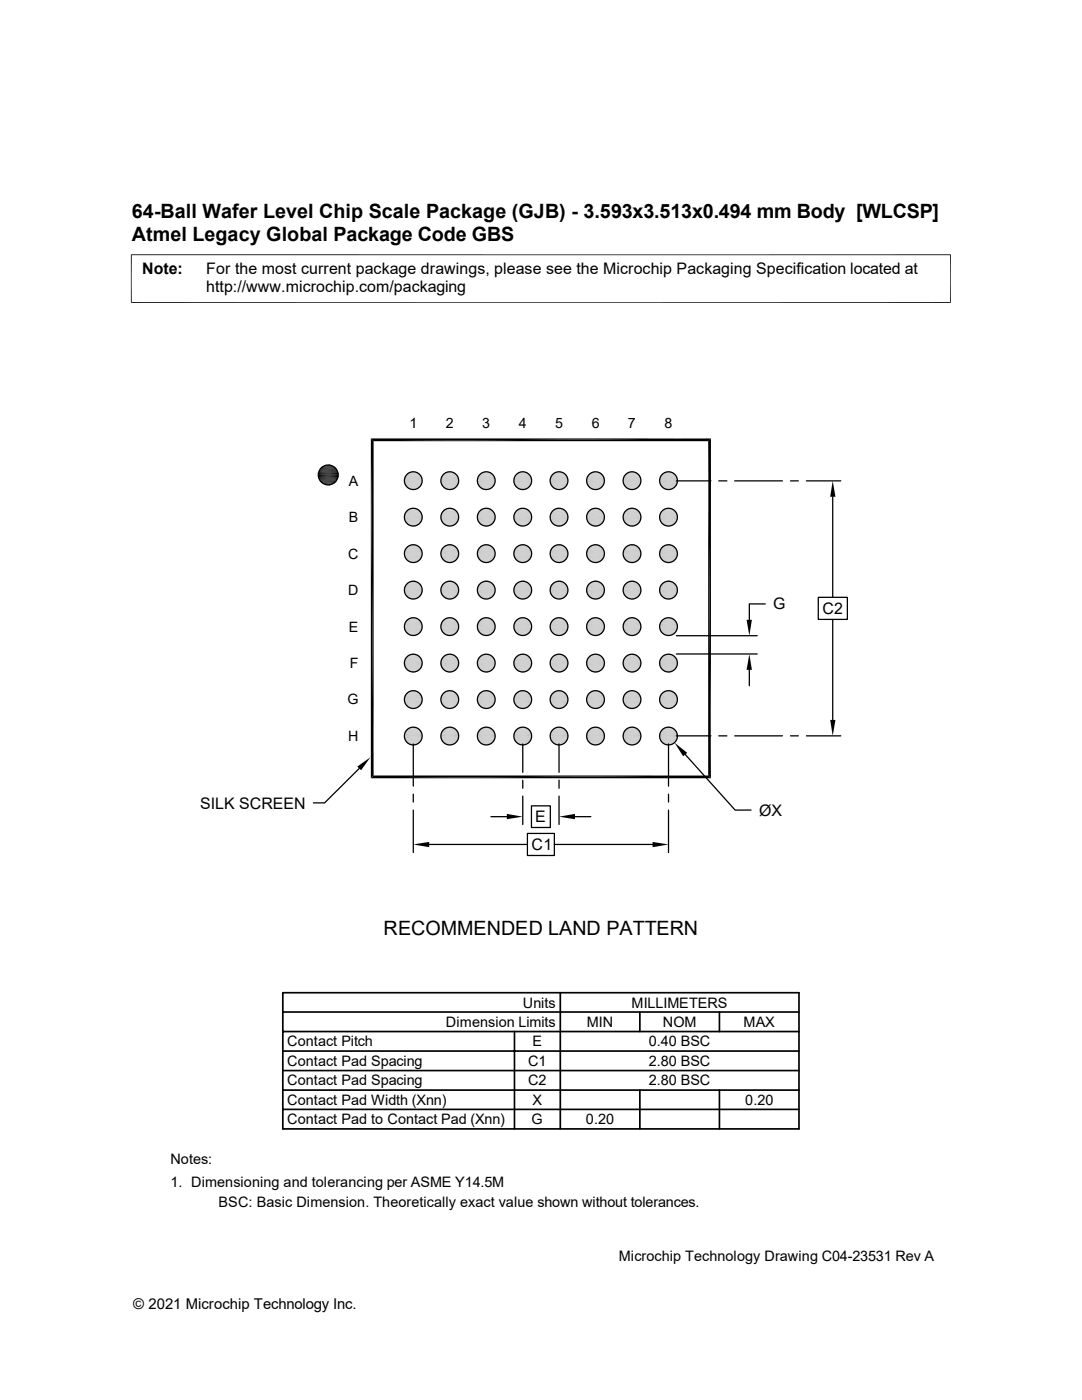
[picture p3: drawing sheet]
<svg xmlns="http://www.w3.org/2000/svg" width="216mm" height="279mm" viewBox="0 0 216 279" stroke-linecap="round" stroke-linejoin="round" font-family="sans-serif">
<defs><g id="words">
<g font-size="3.9">
<text x="26.3" y="43.5">64-Ball Wafer Level Chip Scale Package (GJB) - 3.593x3.513x0.494 mm Body [WLCSP]</text>
<text x="26.3" y="48">Atmel Legacy Global Package Code GBS</text>
<text x="76.5" y="186.6">RECOMMENDED LAND PATTERN</text>
</g>
<g font-size="3.2">
<text x="28.4" y="54.6">Note:</text>
<text x="41.1" y="54.6">For the most current package drawings, please see the Microchip Packaging Specification located at</text>
<text x="41.1" y="58.3">http://www.microchip.com/packaging</text>
<text x="154.3" y="121.6">G</text>
<text x="164.1" y="122.5">C2</text>
<text x="39.9" y="161.4">SILK SCREEN</text>
<text x="106.8" y="164.1">E</text>
<text x="151.5" y="162.8">ØX</text>
<text x="106.1" y="169.7">C1</text>
</g>
<text font-size="3" x="26.6" y="261.3">© 2021 Microchip Technology Inc.</text>
<g font-size="2.9">
<text x="104.3" y="201.1">Units</text>
<text x="126" y="201.1">MILLIMETERS</text>
<text x="57.3" y="208.8">Contact Pitch</text>
<text x="89" y="205">Dimension Limits</text>
<text x="106.3" y="208.8">E</text>
<text x="117.1" y="205">MIN</text>
<text x="129.5" y="208.8">0.40 BSC</text>
<text x="132.2" y="205">NOM</text>
<text x="148.4" y="205">MAX</text>
<text x="57.3" y="212.7">Contact Pad Spacing</text>
<text x="105.4" y="212.7">C1</text>
<text x="129.5" y="212.7">2.80 BSC</text>
<text x="57.3" y="220.5">Contact Pad Width (Xnn)</text>
<text x="57.3" y="216.6">Contact Pad Spacing</text>
<text x="105.4" y="216.6">C2</text>
<text x="106.3" y="220.5">X</text>
<text x="129.5" y="216.6">2.80 BSC</text>
<text x="148.7" y="220.5">0.20</text>
<text x="57.3" y="224.4">Contact Pad to Contact Pad (Xnn)</text>
<text x="106.1" y="224.4">G</text>
<text x="116.9" y="224.4">0.20</text>
<text x="34" y="232.3">Notes:</text>
<text x="34" y="236.9">1. Dimensioning and tolerancing per ASME Y14.5M</text>
<text x="43.6" y="240.9">BSC: Basic Dimension. Theoretically exact value shown without tolerances.</text>
<text x="123.5" y="251.6">Microchip Technology Drawing C04-23531 Rev A</text>
</g>
<g font-size="2.8">
<text x="81.7" y="85.5">1</text>
<text x="88.9" y="85.5">2</text>
<text x="96.2" y="85.5">3</text>
<text x="103.5" y="85.5">4</text>
<text x="110.8" y="85.5">5</text>
<text x="118.1" y="85.5">6</text>
<text x="125.3" y="85.5">7</text>
<text x="132.6" y="85.5">8</text>
<text x="69.6" y="97">A</text>
<text x="69.6" y="104.2">B</text>
<text x="69.5" y="111.5">C</text>
<text x="69.5" y="118.8">D</text>
<text x="69.6" y="126.1">E</text>
<text x="69.8" y="133.4">F</text>
<text x="69.3" y="140.6">G</text>
<text x="69.5" y="147.9">H</text>
</g>
</g></defs>
<g fill="#c0c0c0">
<path d="M82.2 94.1h.4z"/>
<path d="M89.5 94.1h.4z"/>
<path d="M96.7 94.1h.5z"/>
<path d="M104 94.1h.5z"/>
<path d="M111.3 94.1h.5z"/>
<path d="M118.6 94.1h.4z"/>
<path d="M125.9 94.1h.4z"/>
<path d="M133.1 94.1h.5z"/>
<path d="M133 94.2h.9z"/>
<path d="M133.1 94.1l.8 .1z"/>
<path d="M125.7 94.2h.9z"/>
<path d="M125.9 94.1l.7 .1z"/>
<path d="M118.4 94.2h.9z"/>
<path d="M118.6 94.1l.7 .1z"/>
<path d="M111.2 94.2h.8z"/>
<path d="M111.3 94.1l.7 .1z"/>
<path d="M103.9 94.2h.8z"/>
<path d="M104 94.1l.7 .1z"/>
<path d="M96.6 94.2h.9z"/>
<path d="M96.7 94.1l.8 .1z"/>
<path d="M89.3 94.2h.9z"/>
<path d="M89.5 94.1l.7 .1z"/>
<path d="M82 94.2h.9z"/>
<path d="M82.2 94.1l.7 .1z"/>
<path d="M132.8 94.2h1.2z"/>
<path d="M133 94.2h1z"/>
<path d="M125.5 94.2h1.2z"/>
<path d="M125.7 94.2h1z"/>
<path d="M118.2 94.2h1.2z"/>
<path d="M118.4 94.2h1z"/>
<path d="M111 94.2h1.1z"/>
<path d="M111.2 94.2h.9z"/>
<path d="M103.7 94.2h1.2z"/>
<path d="M103.9 94.2h1z"/>
<path d="M96.4 94.2h1.2z"/>
<path d="M96.6 94.2h1z"/>
<path d="M89.2 94.2h1.1z"/>
<path d="M89.3 94.2h1z"/>
<path d="M81.9 94.2h1.1z"/>
<path d="M82 94.2h1z"/>
<path d="M132.7 94.3h1.5z"/>
<path d="M132.8 94.2l1.4 .1z"/>
<path d="M125.4 94.3h1.5z"/>
<path d="M125.5 94.2l1.4 .1z"/>
<path d="M118.1 94.3h1.5z"/>
<path d="M118.2 94.2l1.4 .1z"/>
<path d="M110.8 94.3h1.5z"/>
<path d="M111 94.2l1.3 .1z"/>
<path d="M103.5 94.3h1.5z"/>
<path d="M103.7 94.2l1.3 .1z"/>
<path d="M96.3 94.3h1.4z"/>
<path d="M96.4 94.2l1.3 .1z"/>
<path d="M89 94.3h1.5z"/>
<path d="M89.2 94.2l1.3 .1z"/>
<path d="M81.7 94.3h1.5z"/>
<path d="M81.9 94.2l1.3 .1z"/>
<path d="M132.5 94.4h1.8z"/>
<path d="M132.7 94.3l1.6 .1z"/>
<path d="M125.2 94.4h1.8z"/>
<path d="M125.4 94.3l1.6 .1z"/>
<path d="M117.9 94.4h1.9z"/>
<path d="M118.1 94.3l1.7 .1z"/>
<path d="M110.7 94.4h1.8z"/>
<path d="M110.8 94.3l1.7 .1z"/>
<path d="M103.4 94.4h1.8z"/>
<path d="M103.5 94.3l1.7 .1z"/>
<path d="M96.1 94.4h1.8z"/>
<path d="M96.3 94.3l1.6 .1z"/>
<path d="M88.8 94.4h1.8z"/>
<path d="M89 94.3l1.6 .1z"/>
<path d="M81.5 94.4h1.9z"/>
<path d="M81.7 94.3l1.7 .1z"/>
</g>
<path d="M132.4 94.4h2.1" fill="none" stroke="#c0c0c0" stroke-width=".2"/>
<path d="M132.5 94.4h2z" fill="#c0c0c0"/>
<path d="M125.1 94.4h2.1" fill="none" stroke="#c0c0c0" stroke-width=".2"/>
<path d="M125.2 94.4h2z" fill="#c0c0c0"/>
<path d="M117.8 94.4h2.1" fill="none" stroke="#c0c0c0" stroke-width=".2"/>
<path d="M117.9 94.4h2z" fill="#c0c0c0"/>
<path d="M110.5 94.4h2.1" fill="none" stroke="#c0c0c0" stroke-width=".2"/>
<path d="M110.7 94.4h1.9z" fill="#c0c0c0"/>
<path d="M103.3 94.4h2" fill="none" stroke="#c0c0c0" stroke-width=".2"/>
<path d="M103.4 94.4h1.9z" fill="#c0c0c0"/>
<path d="M96 94.4h2" fill="none" stroke="#c0c0c0" stroke-width=".2"/>
<path d="M96.1 94.4h1.9z" fill="#c0c0c0"/>
<path d="M88.7 94.4h2.1" fill="none" stroke="#c0c0c0" stroke-width=".2"/>
<path d="M88.8 94.4h2z" fill="#c0c0c0"/>
<path d="M81.4 94.4h2.1" fill="none" stroke="#c0c0c0" stroke-width=".2"/>
<path d="M81.5 94.4h2z" fill="#c0c0c0"/>
<g fill="none" stroke="#c0c0c0" stroke-width=".2">
<path d="M80.6 95.7h3.6M80.6 95.8h3.7M80.6 96.2h3.6M80.7 95.3h3.5M80.7 95.5h3.5M80.7 96.4h3.5M80.7 96.5h3.5M80.8 95.2h3.4M80.8 96.7h3.4M80.8 95h3.3M80.8 96.9h3.3M80.9 94.9h3.1"/>
<path d="M80.9 97h3.1M81 94.8h2.9M81 97.1h2.9M81.2 94.6h2.6M81.2 97.3h2.6M81.2 94.5h2.4M81.2 97.4h2.4M87.9 95.7h3.6M87.9 95.8h3.7M87.9 96.2h3.6M88 95.3h3.5M88 95.5h3.5"/>
<path d="M88 96.4h3.5M88 96.5h3.5M88.1 95.2h3.3M88.1 96.7h3.3M88.1 95h3.3M88.1 96.9h3.3M88.2 94.9h3.1M88.2 97h3.1M88.3 94.8h2.8M88.3 97.1h2.8M88.4 94.6h2.7M88.4 97.3h2.7"/>
<path d="M88.5 94.5h2.4M88.5 97.4h2.4M95.2 95.7h3.6M95.2 95.8h3.6M95.2 96.2h3.6M95.2 95.3h3.6M95.2 95.5h3.6M95.2 96.4h3.6M95.2 96.5h3.6M95.3 95.2h3.4M95.3 96.7h3.4M95.4 95h3.2"/>
<path d="M95.4 96.9h3.2M95.5 94.9h3.1M95.5 97h3.1M95.6 94.8h2.8M95.6 97.1h2.8M95.7 94.6h2.6M95.7 97.3h2.6M95.8 94.5h2.4M95.8 97.4h2.4M102.5 95.5h3.6M102.5 95.7h3.6M102.5 95.8h3.6"/>
<path d="M102.5 96.2h3.6M102.5 96.4h3.6M102.5 95.3h3.5M102.5 96.5h3.5M102.6 95.2h3.4M102.6 96.7h3.4M102.7 95h3.2M102.7 96.9h3.2M102.8 94.9h3M102.8 97h3M102.9 94.8h2.8M102.9 97.1h2.8"/>
<path d="M103 94.6h2.6M103 97.3h2.6M103.1 94.5h2.4M103.1 97.4h2.4M109.8 95.5h3.6M109.8 95.7h3.6M109.8 95.8h3.6M109.8 96.2h3.6M109.8 96.4h3.6M109.8 95.3h3.5M109.8 96.5h3.5M109.9 95.2h3.3"/>
<path d="M109.9 96.7h3.3M109.9 95h3.3M109.9 96.9h3.3M110.1 94.9h3M110.1 97h3M110.2 94.8h2.8M110.2 97.1h2.8M110.3 94.6h2.6M110.3 97.3h2.6M110.4 94.5h2.3M110.4 97.4h2.3M117.1 95.5h3.5"/>
<path d="M117.1 95.7h3.5M117.1 95.8h3.5M117.1 96.2h3.5M117.1 96.4h3.5M117.1 95.3h3.5M117.1 96.5h3.5M117.2 95.2h3.3M117.2 96.7h3.3M117.2 95h3.2M117.2 96.9h3.2M117.3 94.9h3.1M117.3 97h3.1"/>
<path d="M117.4 94.8h2.9M117.4 97.1h2.9M117.6 94.6h2.6M117.6 97.3h2.6M117.6 94.5h2.4M117.6 97.4h2.4M124.3 95.5h3.6M124.3 95.7h3.6M124.3 95.8h3.6M124.3 96.2h3.6M124.3 96.4h3.6M124.4 95.3h3.4"/>
<path d="M124.4 96.5h3.4M124.5 95.2h3.3M124.5 96.7h3.3M124.5 95h3.2M124.5 96.9h3.2M124.6 94.9h3.1M124.6 97h3.1M124.7 94.8h2.9M124.7 97.1h2.9M124.8 94.6h2.7M124.8 97.3h2.7M124.9 94.5h2.4"/>
<path d="M124.9 97.4h2.4M131.6 95.5h3.6M131.6 95.7h3.6M131.6 95.8h3.6M131.6 96.2h3.6M131.6 96.4h3.6M131.7 95.3h3.4M131.7 96.5h3.4M131.7 95.2h3.4M131.7 96.7h3.4M131.8 95h3.2M131.8 96.9h3.2"/>
<path d="M131.9 94.9h3.1M131.9 97h3.1M132 94.8h2.8M132 97.1h2.8M132.1 94.6h2.6M132.1 97.3h2.6M132.2 94.5h2.4M132.2 97.4h2.4"/>
</g>
<path d="M80.6 96h3.7M87.9 96h3.7M95.2 96h3.6M102.5 96h3.6M109.8 96h3.6M117.1 96h3.5M124.3 96h3.6M131.6 96h3.6" fill="none" stroke="#c0c0c0" stroke-width=".21"/>
<path d="M132.4 97.4l1.9 .1h-1.8z" fill="#c0c0c0"/>
<path d="M132.4 97.5h2.1" fill="none" stroke="#c0c0c0" stroke-width=".2"/>
<path d="M125.1 97.4l1.9 .1h-1.8z" fill="#c0c0c0"/>
<path d="M125.1 97.5h2.1" fill="none" stroke="#c0c0c0" stroke-width=".2"/>
<path d="M117.8 97.4l2 .1h-1.9z" fill="#c0c0c0"/>
<path d="M117.8 97.5h2.1" fill="none" stroke="#c0c0c0" stroke-width=".2"/>
<path d="M110.5 97.4l2 .1h-1.8z" fill="#c0c0c0"/>
<path d="M110.5 97.5h2.1" fill="none" stroke="#c0c0c0" stroke-width=".2"/>
<path d="M103.3 97.4l1.9 .1h-1.8z" fill="#c0c0c0"/>
<path d="M103.3 97.5h2" fill="none" stroke="#c0c0c0" stroke-width=".2"/>
<path d="M96 97.4l1.9 .1h-1.8z" fill="#c0c0c0"/>
<path d="M96 97.5h2" fill="none" stroke="#c0c0c0" stroke-width=".2"/>
<path d="M88.7 97.4l1.9 .1h-1.8z" fill="#c0c0c0"/>
<path d="M88.7 97.5h2.1" fill="none" stroke="#c0c0c0" stroke-width=".2"/>
<path d="M81.4 97.4l2 .1h-1.9z" fill="#c0c0c0"/>
<path d="M81.4 97.5h2.1" fill="none" stroke="#c0c0c0" stroke-width=".2"/>
<g fill="#c0c0c0">
<path d="M132.5 97.5l1.7 .1z"/>
<path d="M132.5 97.5h1.8z"/>
<path d="M125.2 97.5l1.7 .1z"/>
<path d="M125.2 97.5h1.8z"/>
<path d="M117.9 97.5l1.7 .1z"/>
<path d="M117.9 97.5h1.9z"/>
<path d="M110.7 97.5l1.6 .1z"/>
<path d="M110.7 97.5h1.8z"/>
<path d="M103.4 97.5l1.6 .1z"/>
<path d="M103.4 97.5h1.8z"/>
<path d="M96.1 97.5l1.6 .1z"/>
<path d="M96.1 97.5h1.8z"/>
<path d="M88.8 97.5l1.7 .1z"/>
<path d="M88.8 97.5h1.8z"/>
<path d="M81.5 97.5l1.7 .1z"/>
<path d="M81.5 97.5h1.9z"/>
<path d="M132.7 97.6l1.3 .1z"/>
<path d="M132.7 97.6h1.5z"/>
<path d="M125.4 97.6l1.3 .1z"/>
<path d="M125.4 97.6h1.5z"/>
<path d="M118.1 97.6l1.3 .1z"/>
<path d="M118.1 97.6h1.5z"/>
<path d="M110.8 97.6l1.3 .1z"/>
<path d="M110.8 97.6h1.5z"/>
<path d="M103.5 97.6l1.4 .1z"/>
<path d="M103.5 97.6h1.5z"/>
<path d="M96.3 97.6l1.3 .1z"/>
<path d="M96.3 97.6h1.4z"/>
<path d="M89 97.6l1.3 .1z"/>
<path d="M89 97.6h1.5z"/>
<path d="M81.7 97.6l1.3 .1z"/>
<path d="M81.7 97.6h1.5z"/>
<path d="M132.8 97.7h1.1z"/>
<path d="M132.8 97.7h1.2z"/>
<path d="M125.5 97.7h1.1z"/>
<path d="M125.5 97.7h1.2z"/>
<path d="M118.2 97.7h1.1z"/>
<path d="M118.2 97.7h1.2z"/>
<path d="M111 97.7h1z"/>
<path d="M111 97.7h1.1z"/>
<path d="M103.7 97.7h1z"/>
<path d="M103.7 97.7h1.2z"/>
<path d="M96.4 97.7h1.1z"/>
<path d="M96.4 97.7h1.2z"/>
<path d="M89.2 97.7h1z"/>
<path d="M89.2 97.7h1.1z"/>
<path d="M81.9 97.7h1z"/>
<path d="M81.9 97.7h1.1z"/>
<path d="M82.2 97.7h.4z"/>
<path d="M89.5 97.7h.4z"/>
<path d="M96.7 97.7h.5z"/>
<path d="M104 97.7h.5z"/>
<path d="M111.3 97.7h.5z"/>
<path d="M118.6 97.7h.4z"/>
<path d="M125.9 97.7h.4z"/>
<path d="M133.1 97.7h.5z"/>
<path d="M133 97.7h.6z"/>
<path d="M133 97.7h.9z"/>
<path d="M125.7 97.7h.6z"/>
<path d="M125.7 97.7h.9z"/>
<path d="M118.4 97.7h.6z"/>
<path d="M118.4 97.7h.9z"/>
<path d="M111.2 97.7h.6z"/>
<path d="M111.2 97.7h.8z"/>
<path d="M103.9 97.7h.6z"/>
<path d="M103.9 97.7h.8z"/>
<path d="M96.6 97.7h.6z"/>
<path d="M96.6 97.7h.9z"/>
<path d="M89.3 97.7h.6z"/>
<path d="M89.3 97.7h.9z"/>
<path d="M82 97.7h.6z"/>
<path d="M82 97.7h.9z"/>
<path d="M82.2 101.4h.4z"/>
<path d="M89.5 101.4h.4z"/>
<path d="M96.7 101.4h.5z"/>
<path d="M104 101.4h.5z"/>
<path d="M111.3 101.4h.5z"/>
<path d="M118.6 101.4h.4z"/>
<path d="M125.9 101.4h.4z"/>
<path d="M133.1 101.4h.5z"/>
<path d="M133 101.5h.9z"/>
<path d="M133.1 101.4l.8 .1z"/>
<path d="M125.7 101.5h.9z"/>
<path d="M125.9 101.4l.7 .1z"/>
<path d="M118.4 101.5h.9z"/>
<path d="M118.6 101.4l.7 .1z"/>
<path d="M111.2 101.5h.8z"/>
<path d="M111.3 101.4l.7 .1z"/>
<path d="M103.9 101.5h.8z"/>
<path d="M104 101.4l.7 .1z"/>
<path d="M96.6 101.5h.9z"/>
<path d="M96.7 101.4l.8 .1z"/>
<path d="M89.3 101.5h.9z"/>
<path d="M89.5 101.4l.7 .1z"/>
<path d="M82 101.5h.9z"/>
<path d="M82.2 101.4l.7 .1z"/>
<path d="M132.8 101.5h1.2z"/>
<path d="M133 101.5h1z"/>
<path d="M125.5 101.5h1.2z"/>
<path d="M125.7 101.5h1z"/>
<path d="M118.2 101.5h1.2z"/>
<path d="M118.4 101.5h1z"/>
<path d="M111 101.5h1.1z"/>
<path d="M111.2 101.5h.9z"/>
<path d="M103.7 101.5h1.2z"/>
<path d="M103.9 101.5h1z"/>
<path d="M96.4 101.5h1.2z"/>
<path d="M96.6 101.5h1z"/>
<path d="M89.2 101.5h1.1z"/>
<path d="M89.3 101.5h1z"/>
<path d="M81.9 101.5h1.1z"/>
<path d="M82 101.5h1z"/>
<path d="M132.7 101.6h1.5z"/>
<path d="M132.8 101.5l1.4 .1z"/>
<path d="M125.4 101.6h1.5z"/>
<path d="M125.5 101.5l1.4 .1z"/>
<path d="M118.1 101.6h1.5z"/>
<path d="M118.2 101.5l1.4 .1z"/>
<path d="M110.8 101.6h1.5z"/>
<path d="M111 101.5l1.3 .1z"/>
<path d="M103.5 101.6h1.5z"/>
<path d="M103.7 101.5l1.3 .1z"/>
<path d="M96.3 101.6h1.4z"/>
<path d="M96.4 101.5l1.3 .1z"/>
<path d="M89 101.6h1.5z"/>
<path d="M89.2 101.5l1.3 .1z"/>
<path d="M81.7 101.6h1.5z"/>
<path d="M81.9 101.5l1.3 .1z"/>
<path d="M132.5 101.6h1.8z"/>
<path d="M132.7 101.6h1.6z"/>
<path d="M125.2 101.6h1.8z"/>
<path d="M125.4 101.6h1.6z"/>
<path d="M117.9 101.6h1.9z"/>
<path d="M118.1 101.6h1.7z"/>
<path d="M110.7 101.6h1.8z"/>
<path d="M110.8 101.6h1.7z"/>
<path d="M103.4 101.6h1.8z"/>
<path d="M103.5 101.6h1.7z"/>
<path d="M96.1 101.6h1.8z"/>
<path d="M96.3 101.6h1.6z"/>
<path d="M88.8 101.6h1.8z"/>
<path d="M89 101.6h1.6z"/>
<path d="M81.5 101.6h1.9z"/>
<path d="M81.7 101.6h1.7z"/>
</g>
<path d="M132.4 101.7h2.1" fill="none" stroke="#c0c0c0" stroke-width=".2"/>
<path d="M132.5 101.6l2 .1z" fill="#c0c0c0"/>
<path d="M125.1 101.7h2.1" fill="none" stroke="#c0c0c0" stroke-width=".2"/>
<path d="M125.2 101.6l2 .1z" fill="#c0c0c0"/>
<path d="M117.8 101.7h2.1" fill="none" stroke="#c0c0c0" stroke-width=".2"/>
<path d="M117.9 101.6l2 .1z" fill="#c0c0c0"/>
<path d="M110.5 101.7h2.1" fill="none" stroke="#c0c0c0" stroke-width=".2"/>
<path d="M110.7 101.6l1.9 .1z" fill="#c0c0c0"/>
<path d="M103.3 101.7h2" fill="none" stroke="#c0c0c0" stroke-width=".2"/>
<path d="M103.4 101.6l1.9 .1z" fill="#c0c0c0"/>
<path d="M96 101.7h2" fill="none" stroke="#c0c0c0" stroke-width=".2"/>
<path d="M96.1 101.6l1.9 .1z" fill="#c0c0c0"/>
<path d="M88.7 101.7h2.1" fill="none" stroke="#c0c0c0" stroke-width=".2"/>
<path d="M88.8 101.6l2 .1z" fill="#c0c0c0"/>
<path d="M81.4 101.7h2.1" fill="none" stroke="#c0c0c0" stroke-width=".2"/>
<path d="M81.5 101.6l2 .1z" fill="#c0c0c0"/>
<g fill="none" stroke="#c0c0c0" stroke-width=".2">
<path d="M80.6 103h3.6M80.6 103.1h3.7M80.6 103.3h3.7M80.6 103.5h3.6M80.7 102.6h3.5M80.7 102.8h3.5M80.7 103.6h3.5M80.7 103.8h3.5M80.8 102.5h3.4M80.8 104h3.4M80.8 102.3h3.3M80.8 104.1h3.3"/>
<path d="M80.9 102.2h3.1M80.9 104.3h3.1M81 102h2.9M81 104.4h2.9M81.2 101.9h2.6M81.2 104.5h2.6M81.2 101.8h2.4M81.2 104.6h2.4M87.9 103h3.6M87.9 103.1h3.7M87.9 103.3h3.7M87.9 103.5h3.6"/>
<path d="M88 102.6h3.5M88 102.8h3.5M88 103.6h3.5M88 103.8h3.5M88.1 102.5h3.3M88.1 104h3.3M88.1 102.3h3.3M88.1 104.1h3.3M88.2 102.2h3.1M88.2 104.3h3.1M88.3 102h2.8M88.3 104.4h2.8"/>
<path d="M88.4 101.9h2.7M88.4 104.5h2.7M88.5 101.8h2.4M88.5 104.6h2.4M95.2 103h3.6M95.2 103.1h3.6M95.2 103.3h3.6M95.2 103.5h3.6M95.2 102.6h3.6M95.2 102.8h3.6M95.2 103.6h3.6M95.2 103.8h3.6"/>
<path d="M95.3 102.5h3.4M95.3 104h3.4M95.4 102.3h3.2M95.4 104.1h3.2M95.5 102.2h3.1M95.5 104.3h3.1M95.6 102h2.8M95.6 104.4h2.8M95.7 101.9h2.6M95.7 104.5h2.6M95.8 101.8h2.4M95.8 104.6h2.4"/>
<path d="M102.5 102.8h3.6M102.5 103h3.6M102.5 103.1h3.6M102.5 103.3h3.6M102.5 103.5h3.6M102.5 103.6h3.6M102.5 102.6h3.5M102.5 103.8h3.5M102.6 102.5h3.4M102.6 104h3.4M102.7 102.3h3.2M102.7 104.1h3.2"/>
<path d="M102.8 102.2h3M102.8 104.3h3M102.9 102h2.8M102.9 104.4h2.8M103 101.9h2.6M103 104.5h2.6M103.1 101.8h2.4M103.1 104.6h2.4M109.8 102.8h3.6M109.8 103h3.6M109.8 103.1h3.6M109.8 103.3h3.6"/>
<path d="M109.8 103.5h3.6M109.8 103.6h3.6M109.8 102.6h3.5M109.8 103.8h3.5M109.9 102.5h3.3M109.9 104h3.3M109.9 102.3h3.3M109.9 104.1h3.3M110.1 102.2h3M110.1 104.3h3M110.2 102h2.8M110.2 104.4h2.8"/>
<path d="M110.3 101.9h2.6M110.3 104.5h2.6M110.4 101.8h2.3M110.4 104.6h2.3M117.1 102.8h3.5M117.1 103h3.5M117.1 103.1h3.5M117.1 103.3h3.5M117.1 103.5h3.5M117.1 103.6h3.5M117.1 102.6h3.5M117.1 103.8h3.5"/>
<path d="M117.2 102.5h3.3M117.2 104h3.3M117.2 102.3h3.2M117.2 104.1h3.2M117.3 102.2h3.1M117.3 104.3h3.1M117.4 102h2.9M117.4 104.4h2.9M117.6 101.9h2.6M117.6 104.5h2.6M117.6 101.8h2.4M117.6 104.6h2.4"/>
<path d="M124.3 102.8h3.6M124.3 103h3.6M124.3 103.1h3.6M124.3 103.3h3.6M124.3 103.5h3.6M124.3 103.6h3.6M124.4 102.6h3.4M124.4 103.8h3.4M124.5 102.5h3.3M124.5 104h3.3M124.5 102.3h3.2M124.5 104.1h3.2"/>
<path d="M124.6 102.2h3.1M124.6 104.3h3.1M124.7 102h2.9M124.7 104.4h2.9M124.8 101.9h2.7M124.8 104.5h2.7M124.9 101.8h2.4M124.9 104.6h2.4M131.6 102.8h3.6M131.6 103h3.6M131.6 103.1h3.6M131.6 103.3h3.6"/>
<path d="M131.6 103.5h3.6M131.6 103.6h3.6M131.7 102.6h3.4M131.7 103.8h3.4M131.7 102.5h3.4M131.7 104h3.4M131.8 102.3h3.2M131.8 104.1h3.2M131.9 102.2h3.1M131.9 104.3h3.1M132 102h2.8M132 104.4h2.8"/>
<path d="M132.1 101.9h2.6M132.1 104.5h2.6M132.2 101.8h2.4M132.2 104.6h2.4"/>
</g>
<path d="M132.4 104.7l1.9 .1h-1.8z" fill="#c0c0c0"/>
<path d="M132.4 104.8h2.1" fill="none" stroke="#c0c0c0" stroke-width=".2"/>
<path d="M125.1 104.7l1.9 .1h-1.8z" fill="#c0c0c0"/>
<path d="M125.1 104.8h2.1" fill="none" stroke="#c0c0c0" stroke-width=".2"/>
<path d="M117.8 104.7l2 .1h-1.9z" fill="#c0c0c0"/>
<path d="M117.8 104.8h2.1" fill="none" stroke="#c0c0c0" stroke-width=".2"/>
<path d="M110.5 104.7l2 .1h-1.8z" fill="#c0c0c0"/>
<path d="M110.5 104.8h2.1" fill="none" stroke="#c0c0c0" stroke-width=".2"/>
<path d="M103.3 104.7l1.9 .1h-1.8z" fill="#c0c0c0"/>
<path d="M103.3 104.8h2" fill="none" stroke="#c0c0c0" stroke-width=".2"/>
<path d="M96 104.7l1.9 .1h-1.8z" fill="#c0c0c0"/>
<path d="M96 104.8h2" fill="none" stroke="#c0c0c0" stroke-width=".2"/>
<path d="M88.7 104.7l1.9 .1h-1.8z" fill="#c0c0c0"/>
<path d="M88.7 104.8h2.1" fill="none" stroke="#c0c0c0" stroke-width=".2"/>
<path d="M81.4 104.7l2 .1h-1.9z" fill="#c0c0c0"/>
<path d="M81.4 104.8h2.1" fill="none" stroke="#c0c0c0" stroke-width=".2"/>
<g fill="#c0c0c0">
<path d="M132.5 104.8l1.7 .1z"/>
<path d="M132.5 104.8h1.8z"/>
<path d="M125.2 104.8l1.7 .1z"/>
<path d="M125.2 104.8h1.8z"/>
<path d="M117.9 104.8l1.7 .1z"/>
<path d="M117.9 104.8h1.9z"/>
<path d="M110.7 104.8l1.6 .1z"/>
<path d="M110.7 104.8h1.8z"/>
<path d="M103.4 104.8l1.6 .1z"/>
<path d="M103.4 104.8h1.8z"/>
<path d="M96.1 104.8l1.6 .1z"/>
<path d="M96.1 104.8h1.8z"/>
<path d="M88.8 104.8l1.7 .1z"/>
<path d="M88.8 104.8h1.8z"/>
<path d="M81.5 104.8l1.7 .1z"/>
<path d="M81.5 104.8h1.9z"/>
<path d="M132.7 104.9h1.3z"/>
<path d="M132.7 104.9h1.5z"/>
<path d="M125.4 104.9h1.3z"/>
<path d="M125.4 104.9h1.5z"/>
<path d="M118.1 104.9h1.3z"/>
<path d="M118.1 104.9h1.5z"/>
<path d="M110.8 104.9h1.3z"/>
<path d="M110.8 104.9h1.5z"/>
<path d="M103.5 104.9h1.4z"/>
<path d="M103.5 104.9h1.5z"/>
<path d="M96.3 104.9h1.3z"/>
<path d="M96.3 104.9h1.4z"/>
<path d="M89 104.9h1.3z"/>
<path d="M89 104.9h1.5z"/>
<path d="M81.7 104.9h1.3z"/>
<path d="M81.7 104.9h1.5z"/>
<path d="M132.8 104.9l1.1 .1z"/>
<path d="M132.8 104.9h1.2z"/>
<path d="M125.5 104.9l1.1 .1z"/>
<path d="M125.5 104.9h1.2z"/>
<path d="M118.2 104.9l1.1 .1z"/>
<path d="M118.2 104.9h1.2z"/>
<path d="M111 104.9l1 .1z"/>
<path d="M111 104.9h1.1z"/>
<path d="M103.7 104.9l1 .1z"/>
<path d="M103.7 104.9h1.2z"/>
<path d="M96.4 104.9l1.1 .1z"/>
<path d="M96.4 104.9h1.2z"/>
<path d="M89.2 104.9l1 .1z"/>
<path d="M89.2 104.9h1.1z"/>
<path d="M81.9 104.9l1 .1z"/>
<path d="M81.9 104.9h1.1z"/>
<path d="M82.2 105h.4z"/>
<path d="M89.5 105h.4z"/>
<path d="M96.7 105h.5z"/>
<path d="M104 105h.5z"/>
<path d="M111.3 105h.5z"/>
<path d="M118.6 105h.4z"/>
<path d="M125.9 105h.4z"/>
<path d="M133.1 105h.5z"/>
<path d="M133 105h.6z"/>
<path d="M133 105h.9z"/>
<path d="M125.7 105h.6z"/>
<path d="M125.7 105h.9z"/>
<path d="M118.4 105h.6z"/>
<path d="M118.4 105h.9z"/>
<path d="M111.2 105h.6z"/>
<path d="M111.2 105h.8z"/>
<path d="M103.9 105h.6z"/>
<path d="M103.9 105h.8z"/>
<path d="M96.6 105h.6z"/>
<path d="M96.6 105h.9z"/>
<path d="M89.3 105h.6z"/>
<path d="M89.3 105h.9z"/>
<path d="M82 105h.6z"/>
<path d="M82 105h.9z"/>
<path d="M82.2 108.7h.4z"/>
<path d="M89.5 108.7h.4z"/>
<path d="M96.7 108.7h.5z"/>
<path d="M104 108.7h.5z"/>
<path d="M111.3 108.7h.5z"/>
<path d="M118.6 108.7h.4z"/>
<path d="M125.9 108.7h.4z"/>
<path d="M133.1 108.7h.5z"/>
<path d="M133 108.7h.9z"/>
<path d="M133.1 108.7h.8z"/>
<path d="M125.7 108.7h.9z"/>
<path d="M125.9 108.7h.7z"/>
<path d="M118.4 108.7h.9z"/>
<path d="M118.6 108.7h.7z"/>
<path d="M111.2 108.7h.8z"/>
<path d="M111.3 108.7h.7z"/>
<path d="M103.9 108.7h.8z"/>
<path d="M104 108.7h.7z"/>
<path d="M96.6 108.7h.9z"/>
<path d="M96.7 108.7h.8z"/>
<path d="M89.3 108.7h.9z"/>
<path d="M89.5 108.7h.7z"/>
<path d="M82 108.7h.9z"/>
<path d="M82.2 108.7h.7z"/>
<path d="M132.8 108.8h1.2z"/>
<path d="M133 108.7l1 .1z"/>
<path d="M125.5 108.8h1.2z"/>
<path d="M125.7 108.7l1 .1z"/>
<path d="M118.2 108.8h1.2z"/>
<path d="M118.4 108.7l1 .1z"/>
<path d="M111 108.8h1.1z"/>
<path d="M111.2 108.7l.9 .1z"/>
<path d="M103.7 108.8h1.2z"/>
<path d="M103.9 108.7l1 .1z"/>
<path d="M96.4 108.8h1.2z"/>
<path d="M96.6 108.7l1 .1z"/>
<path d="M89.2 108.8h1.1z"/>
<path d="M89.3 108.7l1 .1z"/>
<path d="M81.9 108.8h1.1z"/>
<path d="M82 108.7l1 .1z"/>
<path d="M132.7 108.8h1.5z"/>
<path d="M132.8 108.8h1.4z"/>
<path d="M125.4 108.8h1.5z"/>
<path d="M125.5 108.8h1.4z"/>
<path d="M118.1 108.8h1.5z"/>
<path d="M118.2 108.8h1.4z"/>
<path d="M110.8 108.8h1.5z"/>
<path d="M111 108.8h1.3z"/>
<path d="M103.5 108.8h1.5z"/>
<path d="M103.7 108.8h1.3z"/>
<path d="M96.3 108.8h1.4z"/>
<path d="M96.4 108.8h1.3z"/>
<path d="M89 108.8h1.5z"/>
<path d="M89.2 108.8h1.3z"/>
<path d="M81.7 108.8h1.5z"/>
<path d="M81.9 108.8h1.3z"/>
<path d="M132.5 108.9h1.8z"/>
<path d="M132.7 108.8l1.6 .1z"/>
<path d="M125.2 108.9h1.8z"/>
<path d="M125.4 108.8l1.6 .1z"/>
<path d="M117.9 108.9h1.9z"/>
<path d="M118.1 108.8l1.7 .1z"/>
<path d="M110.7 108.9h1.8z"/>
<path d="M110.8 108.8l1.7 .1z"/>
<path d="M103.4 108.9h1.8z"/>
<path d="M103.5 108.8l1.7 .1z"/>
<path d="M96.1 108.9h1.8z"/>
<path d="M96.3 108.8l1.6 .1z"/>
<path d="M88.8 108.9h1.8z"/>
<path d="M89 108.8l1.6 .1z"/>
<path d="M81.5 108.9h1.9z"/>
<path d="M81.7 108.8l1.7 .1z"/>
</g>
<path d="M132.4 109h2.1" fill="none" stroke="#c0c0c0" stroke-width=".2"/>
<path d="M132.5 108.9l2 .1z" fill="#c0c0c0"/>
<path d="M125.1 109h2.1" fill="none" stroke="#c0c0c0" stroke-width=".2"/>
<path d="M125.2 108.9l2 .1z" fill="#c0c0c0"/>
<path d="M117.8 109h2.1" fill="none" stroke="#c0c0c0" stroke-width=".2"/>
<path d="M117.9 108.9l2 .1z" fill="#c0c0c0"/>
<path d="M110.5 109h2.1" fill="none" stroke="#c0c0c0" stroke-width=".2"/>
<path d="M110.7 108.9l1.9 .1z" fill="#c0c0c0"/>
<path d="M103.3 109h2" fill="none" stroke="#c0c0c0" stroke-width=".2"/>
<path d="M103.4 108.9l1.9 .1z" fill="#c0c0c0"/>
<path d="M96 109h2" fill="none" stroke="#c0c0c0" stroke-width=".2"/>
<path d="M96.1 108.9l1.9 .1z" fill="#c0c0c0"/>
<path d="M88.7 109h2.1" fill="none" stroke="#c0c0c0" stroke-width=".2"/>
<path d="M88.8 108.9l2 .1z" fill="#c0c0c0"/>
<path d="M81.4 109h2.1" fill="none" stroke="#c0c0c0" stroke-width=".2"/>
<path d="M81.5 108.9l2 .1z" fill="#c0c0c0"/>
<g fill="none" stroke="#c0c0c0" stroke-width=".2">
<path d="M80.6 110.2h3.6M80.6 110.4h3.7M80.6 110.6h3.7M80.6 110.7h3.6M80.7 109.9h3.5M80.7 110.1h3.5M80.7 110.9h3.5M80.7 111.1h3.5M80.8 109.7h3.4M80.8 111.3h3.4M80.8 109.6h3.3M80.8 111.4h3.3"/>
<path d="M80.9 109.5h3.1M80.9 111.5h3.1M81 109.3h2.9M81 111.7h2.9M81.2 109.2h2.6M81.2 111.8h2.6M81.2 109.1h2.4M81.2 111.9h2.4M87.9 110.2h3.6M87.9 110.4h3.7M87.9 110.6h3.7M87.9 110.7h3.6"/>
<path d="M88 109.9h3.5M88 110.1h3.5M88 110.9h3.5M88 111.1h3.5M88.1 109.7h3.3M88.1 111.3h3.3M88.1 109.6h3.3M88.1 111.4h3.3M88.2 109.5h3.1M88.2 111.5h3.1M88.3 109.3h2.8M88.3 111.7h2.8"/>
<path d="M88.4 109.2h2.7M88.4 111.8h2.7M88.5 109.1h2.4M88.5 111.9h2.4M95.2 110.2h3.6M95.2 110.4h3.6M95.2 110.6h3.6M95.2 110.7h3.6M95.2 109.9h3.6M95.2 110.1h3.6M95.2 110.9h3.6M95.2 111.1h3.6"/>
<path d="M95.3 109.7h3.4M95.3 111.3h3.4M95.4 109.6h3.2M95.4 111.4h3.2M95.5 109.5h3.1M95.5 111.5h3.1M95.6 109.3h2.8M95.6 111.7h2.8M95.7 109.2h2.6M95.7 111.8h2.6M95.8 109.1h2.4M95.8 111.9h2.4"/>
<path d="M102.5 110.1h3.6M102.5 110.2h3.6M102.5 110.4h3.6M102.5 110.6h3.6M102.5 110.7h3.6M102.5 110.9h3.6M102.5 109.9h3.5M102.5 111.1h3.5M102.6 109.7h3.4M102.6 111.3h3.4M102.7 109.6h3.2M102.7 111.4h3.2"/>
<path d="M102.8 109.5h3M102.8 111.5h3M102.9 109.3h2.8M102.9 111.7h2.8M103 109.2h2.6M103 111.8h2.6M103.1 109.1h2.4M103.1 111.9h2.4M109.8 110.1h3.6M109.8 110.2h3.6M109.8 110.4h3.6M109.8 110.6h3.6"/>
<path d="M109.8 110.7h3.6M109.8 110.9h3.6M109.8 109.9h3.5M109.8 111.1h3.5M109.9 109.7h3.3M109.9 111.3h3.3M109.9 109.6h3.3M109.9 111.4h3.3M110.1 109.5h3M110.1 111.5h3M110.2 109.3h2.8M110.2 111.7h2.8"/>
<path d="M110.3 109.2h2.6M110.3 111.8h2.6M110.4 109.1h2.3M110.4 111.9h2.3M117.1 110.1h3.5M117.1 110.2h3.5M117.1 110.4h3.5M117.1 110.6h3.5M117.1 110.7h3.5M117.1 110.9h3.5M117.1 109.9h3.5M117.1 111.1h3.5"/>
<path d="M117.2 109.7h3.3M117.2 111.3h3.3M117.2 109.6h3.2M117.2 111.4h3.2M117.3 109.5h3.1M117.3 111.5h3.1M117.4 109.3h2.9M117.4 111.7h2.9M117.6 109.2h2.6M117.6 111.8h2.6M117.6 109.1h2.4M117.6 111.9h2.4"/>
<path d="M124.3 110.1h3.6M124.3 110.2h3.6M124.3 110.4h3.6M124.3 110.6h3.6M124.3 110.7h3.6M124.3 110.9h3.6M124.4 109.9h3.4M124.4 111.1h3.4M124.5 109.7h3.3M124.5 111.3h3.3M124.5 109.6h3.2M124.5 111.4h3.2"/>
<path d="M124.6 109.5h3.1M124.6 111.5h3.1M124.7 109.3h2.9M124.7 111.7h2.9M124.8 109.2h2.7M124.8 111.8h2.7M124.9 109.1h2.4M124.9 111.9h2.4M131.6 110.1h3.6M131.6 110.2h3.6M131.6 110.4h3.6M131.6 110.6h3.6"/>
<path d="M131.6 110.7h3.6M131.6 110.9h3.6M131.7 109.9h3.4M131.7 111.1h3.4M131.7 109.7h3.4M131.7 111.3h3.4M131.8 109.6h3.2M131.8 111.4h3.2M131.9 109.5h3.1M131.9 111.5h3.1M132 109.3h2.8M132 111.7h2.8"/>
<path d="M132.1 109.2h2.6M132.1 111.8h2.6M132.2 109.1h2.4M132.2 111.9h2.4"/>
</g>
<path d="M132.4 112l1.9 .1z" fill="#c0c0c0"/>
<path d="M132.4 112h2.1" fill="none" stroke="#c0c0c0" stroke-width=".2"/>
<path d="M125.1 112l1.9 .1z" fill="#c0c0c0"/>
<path d="M125.1 112h2.1" fill="none" stroke="#c0c0c0" stroke-width=".2"/>
<path d="M117.8 112l2 .1z" fill="#c0c0c0"/>
<path d="M117.8 112h2.1" fill="none" stroke="#c0c0c0" stroke-width=".2"/>
<path d="M110.5 112l2 .1z" fill="#c0c0c0"/>
<path d="M110.5 112h2.1" fill="none" stroke="#c0c0c0" stroke-width=".2"/>
<path d="M103.3 112l1.9 .1z" fill="#c0c0c0"/>
<path d="M103.3 112h2" fill="none" stroke="#c0c0c0" stroke-width=".2"/>
<path d="M96 112l1.9 .1z" fill="#c0c0c0"/>
<path d="M96 112h2" fill="none" stroke="#c0c0c0" stroke-width=".2"/>
<path d="M88.7 112l1.9 .1z" fill="#c0c0c0"/>
<path d="M88.7 112h2.1" fill="none" stroke="#c0c0c0" stroke-width=".2"/>
<path d="M81.4 112l2 .1z" fill="#c0c0c0"/>
<path d="M81.4 112h2.1" fill="none" stroke="#c0c0c0" stroke-width=".2"/>
<g fill="#c0c0c0">
<path d="M132.5 112.1h1.7z"/>
<path d="M132.5 112.1h1.8z"/>
<path d="M125.2 112.1h1.7z"/>
<path d="M125.2 112.1h1.8z"/>
<path d="M117.9 112.1h1.7z"/>
<path d="M117.9 112.1h1.9z"/>
<path d="M110.7 112.1h1.6z"/>
<path d="M110.7 112.1h1.8z"/>
<path d="M103.4 112.1h1.6z"/>
<path d="M103.4 112.1h1.8z"/>
<path d="M96.1 112.1h1.6z"/>
<path d="M96.1 112.1h1.8z"/>
<path d="M88.8 112.1h1.7z"/>
<path d="M88.8 112.1h1.8z"/>
<path d="M81.5 112.1h1.7z"/>
<path d="M81.5 112.1h1.9z"/>
<path d="M132.7 112.1l1.3 .1z"/>
<path d="M132.7 112.1h1.5z"/>
<path d="M125.4 112.1l1.3 .1z"/>
<path d="M125.4 112.1h1.5z"/>
<path d="M118.1 112.1l1.3 .1z"/>
<path d="M118.1 112.1h1.5z"/>
<path d="M110.8 112.1l1.3 .1z"/>
<path d="M110.8 112.1h1.5z"/>
<path d="M103.5 112.1l1.4 .1z"/>
<path d="M103.5 112.1h1.5z"/>
<path d="M96.3 112.1l1.3 .1z"/>
<path d="M96.3 112.1h1.4z"/>
<path d="M89 112.1l1.3 .1z"/>
<path d="M89 112.1h1.5z"/>
<path d="M81.7 112.1l1.3 .1z"/>
<path d="M81.7 112.1h1.5z"/>
<path d="M132.8 112.2l1.1 .1z"/>
<path d="M132.8 112.2h1.2z"/>
<path d="M125.5 112.2l1.1 .1z"/>
<path d="M125.5 112.2h1.2z"/>
<path d="M118.2 112.2l1.1 .1z"/>
<path d="M118.2 112.2h1.2z"/>
<path d="M111 112.2l1 .1z"/>
<path d="M111 112.2h1.1z"/>
<path d="M103.7 112.2l1 .1z"/>
<path d="M103.7 112.2h1.2z"/>
<path d="M96.4 112.2l1.1 .1z"/>
<path d="M96.4 112.2h1.2z"/>
<path d="M89.2 112.2l1 .1z"/>
<path d="M89.2 112.2h1.1z"/>
<path d="M81.9 112.2l1 .1z"/>
<path d="M81.9 112.2h1.1z"/>
<path d="M82.2 112.3h.4z"/>
<path d="M89.5 112.3h.4z"/>
<path d="M96.7 112.3h.5z"/>
<path d="M104 112.3h.5z"/>
<path d="M111.3 112.3h.5z"/>
<path d="M118.6 112.3h.4z"/>
<path d="M125.9 112.3h.4z"/>
<path d="M133.1 112.3h.5z"/>
<path d="M133 112.3h.6z"/>
<path d="M133 112.3h.9z"/>
<path d="M125.7 112.3h.6z"/>
<path d="M125.7 112.3h.9z"/>
<path d="M118.4 112.3h.6z"/>
<path d="M118.4 112.3h.9z"/>
<path d="M111.2 112.3h.6z"/>
<path d="M111.2 112.3h.8z"/>
<path d="M103.9 112.3h.6z"/>
<path d="M103.9 112.3h.8z"/>
<path d="M96.6 112.3h.6z"/>
<path d="M96.6 112.3h.9z"/>
<path d="M89.3 112.3h.6z"/>
<path d="M89.3 112.3h.9z"/>
<path d="M82 112.3h.6z"/>
<path d="M82 112.3h.9z"/>
<path d="M82.2 116h.4z"/>
<path d="M89.5 116h.4z"/>
<path d="M96.7 116h.5z"/>
<path d="M104 116h.5z"/>
<path d="M111.3 116h.5z"/>
<path d="M118.6 116h.4z"/>
<path d="M125.9 116h.4z"/>
<path d="M133.1 116h.5z"/>
<path d="M133 116h.9z"/>
<path d="M133.1 116h.8z"/>
<path d="M125.7 116h.9z"/>
<path d="M125.9 116h.7z"/>
<path d="M118.4 116h.9z"/>
<path d="M118.6 116h.7z"/>
<path d="M111.2 116h.8z"/>
<path d="M111.3 116h.7z"/>
<path d="M103.9 116h.8z"/>
<path d="M104 116h.7z"/>
<path d="M96.6 116h.9z"/>
<path d="M96.7 116h.8z"/>
<path d="M89.3 116h.9z"/>
<path d="M89.5 116h.7z"/>
<path d="M82 116h.9z"/>
<path d="M82.2 116h.7z"/>
<path d="M132.8 116h1.2z"/>
<path d="M133 116h1z"/>
<path d="M125.5 116h1.2z"/>
<path d="M125.7 116h1z"/>
<path d="M118.2 116h1.2z"/>
<path d="M118.4 116h1z"/>
<path d="M111 116h1.1z"/>
<path d="M111.2 116h.9z"/>
<path d="M103.7 116h1.2z"/>
<path d="M103.9 116h1z"/>
<path d="M96.4 116h1.2z"/>
<path d="M96.6 116h1z"/>
<path d="M89.2 116h1.1z"/>
<path d="M89.3 116h1z"/>
<path d="M81.9 116h1.1z"/>
<path d="M82 116h1z"/>
<path d="M132.7 116.1h1.5z"/>
<path d="M132.8 116l1.4 .1z"/>
<path d="M125.4 116.1h1.5z"/>
<path d="M125.5 116l1.4 .1z"/>
<path d="M118.1 116.1h1.5z"/>
<path d="M118.2 116l1.4 .1z"/>
<path d="M110.8 116.1h1.5z"/>
<path d="M111 116l1.3 .1z"/>
<path d="M103.5 116.1h1.5z"/>
<path d="M103.7 116l1.3 .1z"/>
<path d="M96.3 116.1h1.4z"/>
<path d="M96.4 116l1.3 .1z"/>
<path d="M89 116.1h1.5z"/>
<path d="M89.2 116l1.3 .1z"/>
<path d="M81.7 116.1h1.5z"/>
<path d="M81.9 116l1.3 .1z"/>
<path d="M132.5 116.2h1.8z"/>
<path d="M132.7 116.1l1.6 .1z"/>
<path d="M125.2 116.2h1.8z"/>
<path d="M125.4 116.1l1.6 .1z"/>
<path d="M117.9 116.2h1.9z"/>
<path d="M118.1 116.1l1.7 .1z"/>
<path d="M110.7 116.2h1.8z"/>
<path d="M110.8 116.1l1.7 .1z"/>
<path d="M103.4 116.2h1.8z"/>
<path d="M103.5 116.1l1.7 .1z"/>
<path d="M96.1 116.2h1.8z"/>
<path d="M96.3 116.1l1.6 .1z"/>
<path d="M88.8 116.2h1.8z"/>
<path d="M89 116.1l1.6 .1z"/>
<path d="M81.5 116.2h1.9z"/>
<path d="M81.7 116.1l1.7 .1z"/>
</g>
<path d="M132.4 116.2h2.1" fill="none" stroke="#c0c0c0" stroke-width=".2"/>
<path d="M132.5 116.2l2 .1z" fill="#c0c0c0"/>
<path d="M125.1 116.2h2.1" fill="none" stroke="#c0c0c0" stroke-width=".2"/>
<path d="M125.2 116.2l2 .1z" fill="#c0c0c0"/>
<path d="M117.8 116.2h2.1" fill="none" stroke="#c0c0c0" stroke-width=".2"/>
<path d="M117.9 116.2l2 .1z" fill="#c0c0c0"/>
<path d="M110.5 116.2h2.1" fill="none" stroke="#c0c0c0" stroke-width=".2"/>
<path d="M110.7 116.2l1.9 .1z" fill="#c0c0c0"/>
<path d="M103.3 116.2h2" fill="none" stroke="#c0c0c0" stroke-width=".2"/>
<path d="M103.4 116.2l1.9 .1z" fill="#c0c0c0"/>
<path d="M96 116.2h2" fill="none" stroke="#c0c0c0" stroke-width=".2"/>
<path d="M96.1 116.2l1.9 .1z" fill="#c0c0c0"/>
<path d="M88.7 116.2h2.1" fill="none" stroke="#c0c0c0" stroke-width=".2"/>
<path d="M88.8 116.2l2 .1z" fill="#c0c0c0"/>
<path d="M81.4 116.2h2.1" fill="none" stroke="#c0c0c0" stroke-width=".2"/>
<path d="M81.5 116.2l2 .1z" fill="#c0c0c0"/>
<g fill="none" stroke="#c0c0c0" stroke-width=".2">
<path d="M80.6 117.5h3.6M80.6 117.7h3.7M80.6 117.9h3.7M80.6 118h3.6M80.7 117.2h3.5M80.7 117.3h3.5M80.7 118.2h3.5M80.7 118.4h3.5M80.8 117h3.4M80.8 118.5h3.4M80.8 116.9h3.3M80.8 118.7h3.3"/>
<path d="M80.9 116.7h3.1M80.9 118.8h3.1M81 116.6h2.9M81 119h2.9M81.2 116.5h2.6M81.2 119.1h2.6M81.2 116.4h2.4M81.2 119.2h2.4M87.9 117.5h3.6M87.9 117.7h3.7M87.9 117.9h3.7M87.9 118h3.6"/>
<path d="M88 117.2h3.5M88 117.3h3.5M88 118.2h3.5M88 118.4h3.5M88.1 117h3.3M88.1 118.5h3.3M88.1 116.9h3.3M88.1 118.7h3.3M88.2 116.7h3.1M88.2 118.8h3.1M88.3 116.6h2.8M88.3 119h2.8"/>
<path d="M88.4 116.5h2.7M88.4 119.1h2.7M88.5 116.4h2.4M88.5 119.2h2.4M95.2 117.5h3.6M95.2 117.7h3.6M95.2 117.9h3.6M95.2 118h3.6M95.2 117.2h3.6M95.2 117.3h3.6M95.2 118.2h3.6M95.2 118.4h3.6"/>
<path d="M95.3 117h3.4M95.3 118.5h3.4M95.4 116.9h3.2M95.4 118.7h3.2M95.5 116.7h3.1M95.5 118.8h3.1M95.6 116.6h2.8M95.6 119h2.8M95.7 116.5h2.6M95.7 119.1h2.6M95.8 116.4h2.4M95.8 119.2h2.4"/>
<path d="M102.5 117.3h3.6M102.5 117.5h3.6M102.5 117.7h3.6M102.5 117.9h3.6M102.5 118h3.6M102.5 118.2h3.6M102.5 117.2h3.5M102.5 118.4h3.5M102.6 117h3.4M102.6 118.5h3.4M102.7 116.9h3.2M102.7 118.7h3.2"/>
<path d="M102.8 116.7h3M102.8 118.8h3M102.9 116.6h2.8M102.9 119h2.8M103 116.5h2.6M103 119.1h2.6M103.1 116.4h2.4M103.1 119.2h2.4M109.8 117.3h3.6M109.8 117.5h3.6M109.8 117.7h3.6M109.8 117.9h3.6"/>
<path d="M109.8 118h3.6M109.8 118.2h3.6M109.8 117.2h3.5M109.8 118.4h3.5M109.9 117h3.3M109.9 118.5h3.3M109.9 116.9h3.3M109.9 118.7h3.3M110.1 116.7h3M110.1 118.8h3M110.2 116.6h2.8M110.2 119h2.8"/>
<path d="M110.3 116.5h2.6M110.3 119.1h2.6M110.4 116.4h2.3M110.4 119.2h2.3M117.1 117.3h3.5M117.1 117.5h3.5M117.1 117.7h3.5M117.1 117.9h3.5M117.1 118h3.5M117.1 118.2h3.5M117.1 117.2h3.5M117.1 118.4h3.5"/>
<path d="M117.2 117h3.3M117.2 118.5h3.3M117.2 116.9h3.2M117.2 118.7h3.2M117.3 116.7h3.1M117.3 118.8h3.1M117.4 116.6h2.9M117.4 119h2.9M117.6 116.5h2.6M117.6 119.1h2.6M117.6 116.4h2.4M117.6 119.2h2.4"/>
<path d="M124.3 117.3h3.6M124.3 117.5h3.6M124.3 117.7h3.6M124.3 117.9h3.6M124.3 118h3.6M124.3 118.2h3.6M124.4 117.2h3.4M124.4 118.4h3.4M124.5 117h3.3M124.5 118.5h3.3M124.5 116.9h3.2M124.5 118.7h3.2"/>
<path d="M124.6 116.7h3.1M124.6 118.8h3.1M124.7 116.6h2.9M124.7 119h2.9M124.8 116.5h2.7M124.8 119.1h2.7M124.9 116.4h2.4M124.9 119.2h2.4M131.6 117.3h3.6M131.6 117.5h3.6M131.6 117.7h3.6M131.6 117.9h3.6"/>
<path d="M131.6 118h3.6M131.6 118.2h3.6M131.7 117.2h3.4M131.7 118.4h3.4M131.7 117h3.4M131.7 118.5h3.4M131.8 116.9h3.2M131.8 118.7h3.2M131.9 116.7h3.1M131.9 118.8h3.1M132 116.6h2.8M132 119h2.8"/>
<path d="M132.1 116.5h2.6M132.1 119.1h2.6M132.2 116.4h2.4M132.2 119.2h2.4"/>
</g>
<path d="M132.4 119.3h1.9z" fill="#c0c0c0"/>
<path d="M132.4 119.3h2.1" fill="none" stroke="#c0c0c0" stroke-width=".2"/>
<path d="M125.1 119.3h1.9z" fill="#c0c0c0"/>
<path d="M125.1 119.3h2.1" fill="none" stroke="#c0c0c0" stroke-width=".2"/>
<path d="M117.8 119.3h2z" fill="#c0c0c0"/>
<path d="M117.8 119.3h2.1" fill="none" stroke="#c0c0c0" stroke-width=".2"/>
<path d="M110.5 119.3h2z" fill="#c0c0c0"/>
<path d="M110.5 119.3h2.1" fill="none" stroke="#c0c0c0" stroke-width=".2"/>
<path d="M103.3 119.3h1.9z" fill="#c0c0c0"/>
<path d="M103.3 119.3h2" fill="none" stroke="#c0c0c0" stroke-width=".2"/>
<path d="M96 119.3h1.9z" fill="#c0c0c0"/>
<path d="M96 119.3h2" fill="none" stroke="#c0c0c0" stroke-width=".2"/>
<path d="M88.7 119.3h1.9z" fill="#c0c0c0"/>
<path d="M88.7 119.3h2.1" fill="none" stroke="#c0c0c0" stroke-width=".2"/>
<path d="M81.4 119.3h2z" fill="#c0c0c0"/>
<path d="M81.4 119.3h2.1" fill="none" stroke="#c0c0c0" stroke-width=".2"/>
<g fill="#c0c0c0">
<path d="M132.5 119.3l1.7 .1z"/>
<path d="M132.5 119.3h1.8z"/>
<path d="M125.2 119.3l1.7 .1z"/>
<path d="M125.2 119.3h1.8z"/>
<path d="M117.9 119.3l1.7 .1z"/>
<path d="M117.9 119.3h1.9z"/>
<path d="M110.7 119.3l1.6 .1z"/>
<path d="M110.7 119.3h1.8z"/>
<path d="M103.4 119.3l1.6 .1z"/>
<path d="M103.4 119.3h1.8z"/>
<path d="M96.1 119.3l1.6 .1z"/>
<path d="M96.1 119.3h1.8z"/>
<path d="M88.8 119.3l1.7 .1z"/>
<path d="M88.8 119.3h1.8z"/>
<path d="M81.5 119.3l1.7 .1z"/>
<path d="M81.5 119.3h1.9z"/>
<path d="M132.7 119.4l1.3 .1z"/>
<path d="M132.7 119.4h1.5z"/>
<path d="M125.4 119.4l1.3 .1z"/>
<path d="M125.4 119.4h1.5z"/>
<path d="M118.1 119.4l1.3 .1z"/>
<path d="M118.1 119.4h1.5z"/>
<path d="M110.8 119.4l1.3 .1z"/>
<path d="M110.8 119.4h1.5z"/>
<path d="M103.5 119.4l1.4 .1z"/>
<path d="M103.5 119.4h1.5z"/>
<path d="M96.3 119.4l1.3 .1z"/>
<path d="M96.3 119.4h1.4z"/>
<path d="M89 119.4l1.3 .1z"/>
<path d="M89 119.4h1.5z"/>
<path d="M81.7 119.4l1.3 .1z"/>
<path d="M81.7 119.4h1.5z"/>
<path d="M132.8 119.5h1.1z"/>
<path d="M132.8 119.5h1.2z"/>
<path d="M125.5 119.5h1.1z"/>
<path d="M125.5 119.5h1.2z"/>
<path d="M118.2 119.5h1.1z"/>
<path d="M118.2 119.5h1.2z"/>
<path d="M111 119.5h1z"/>
<path d="M111 119.5h1.1z"/>
<path d="M103.7 119.5h1z"/>
<path d="M103.7 119.5h1.2z"/>
<path d="M96.4 119.5h1.1z"/>
<path d="M96.4 119.5h1.2z"/>
<path d="M89.2 119.5h1z"/>
<path d="M89.2 119.5h1.1z"/>
<path d="M81.9 119.5h1z"/>
<path d="M81.9 119.5h1.1z"/>
<path d="M82.2 119.6h.4z"/>
<path d="M89.5 119.6h.4z"/>
<path d="M96.7 119.6h.5z"/>
<path d="M104 119.6h.5z"/>
<path d="M111.3 119.6h.5z"/>
<path d="M118.6 119.6h.4z"/>
<path d="M125.9 119.6h.4z"/>
<path d="M133.1 119.6h.5z"/>
<path d="M133 119.5l.6 .1z"/>
<path d="M133 119.5h.9z"/>
<path d="M125.7 119.5l.6 .1z"/>
<path d="M125.7 119.5h.9z"/>
<path d="M118.4 119.5l.6 .1z"/>
<path d="M118.4 119.5h.9z"/>
<path d="M111.2 119.5l.6 .1z"/>
<path d="M111.2 119.5h.8z"/>
<path d="M103.9 119.5l.6 .1z"/>
<path d="M103.9 119.5h.8z"/>
<path d="M96.6 119.5l.6 .1z"/>
<path d="M96.6 119.5h.9z"/>
<path d="M89.3 119.5l.6 .1z"/>
<path d="M89.3 119.5h.9z"/>
<path d="M82 119.5l.6 .1z"/>
<path d="M82 119.5h.9z"/>
<path d="M82.2 123.2h.4z"/>
<path d="M89.5 123.2h.4z"/>
<path d="M96.7 123.2h.5z"/>
<path d="M104 123.2h.5z"/>
<path d="M111.3 123.2h.5z"/>
<path d="M118.6 123.2h.4z"/>
<path d="M125.9 123.2h.4z"/>
<path d="M133.1 123.2h.5z"/>
<path d="M133 123.3h.9z"/>
<path d="M133.1 123.2l.8 .1z"/>
<path d="M125.7 123.3h.9z"/>
<path d="M125.9 123.2l.7 .1z"/>
<path d="M118.4 123.3h.9z"/>
<path d="M118.6 123.2l.7 .1z"/>
<path d="M111.2 123.3h.8z"/>
<path d="M111.3 123.2l.7 .1z"/>
<path d="M103.9 123.3h.8z"/>
<path d="M104 123.2l.7 .1z"/>
<path d="M96.6 123.3h.9z"/>
<path d="M96.7 123.2l.8 .1z"/>
<path d="M89.3 123.3h.9z"/>
<path d="M89.5 123.2l.7 .1z"/>
<path d="M82 123.3h.9z"/>
<path d="M82.2 123.2l.7 .1z"/>
<path d="M132.8 123.3h1.2z"/>
<path d="M133 123.3h1z"/>
<path d="M125.5 123.3h1.2z"/>
<path d="M125.7 123.3h1z"/>
<path d="M118.2 123.3h1.2z"/>
<path d="M118.4 123.3h1z"/>
<path d="M111 123.3h1.1z"/>
<path d="M111.2 123.3h.9z"/>
<path d="M103.7 123.3h1.2z"/>
<path d="M103.9 123.3h1z"/>
<path d="M96.4 123.3h1.2z"/>
<path d="M96.6 123.3h1z"/>
<path d="M89.2 123.3h1.1z"/>
<path d="M89.3 123.3h1z"/>
<path d="M81.9 123.3h1.1z"/>
<path d="M82 123.3h1z"/>
<path d="M132.7 123.4h1.5z"/>
<path d="M132.8 123.3l1.4 .1z"/>
<path d="M125.4 123.4h1.5z"/>
<path d="M125.5 123.3l1.4 .1z"/>
<path d="M118.1 123.4h1.5z"/>
<path d="M118.2 123.3l1.4 .1z"/>
<path d="M110.8 123.4h1.5z"/>
<path d="M111 123.3l1.3 .1z"/>
<path d="M103.5 123.4h1.5z"/>
<path d="M103.7 123.3l1.3 .1z"/>
<path d="M96.3 123.4h1.4z"/>
<path d="M96.4 123.3l1.3 .1z"/>
<path d="M89 123.4h1.5z"/>
<path d="M89.2 123.3l1.3 .1z"/>
<path d="M81.7 123.4h1.5z"/>
<path d="M81.9 123.3l1.3 .1z"/>
<path d="M132.5 123.5h1.8z"/>
<path d="M132.7 123.4l1.6 .1z"/>
<path d="M125.2 123.5h1.8z"/>
<path d="M125.4 123.4l1.6 .1z"/>
<path d="M117.9 123.5h1.9z"/>
<path d="M118.1 123.4l1.7 .1z"/>
<path d="M110.7 123.5h1.8z"/>
<path d="M110.8 123.4l1.7 .1z"/>
<path d="M103.4 123.5h1.8z"/>
<path d="M103.5 123.4l1.7 .1z"/>
<path d="M96.1 123.5h1.8z"/>
<path d="M96.3 123.4l1.6 .1z"/>
<path d="M88.8 123.5h1.8z"/>
<path d="M89 123.4l1.6 .1z"/>
<path d="M81.5 123.5h1.9z"/>
<path d="M81.7 123.4l1.7 .1z"/>
</g>
<path d="M132.4 123.5h2.1" fill="none" stroke="#c0c0c0" stroke-width=".2"/>
<path d="M132.5 123.5l2 .1z" fill="#c0c0c0"/>
<path d="M125.1 123.5h2.1" fill="none" stroke="#c0c0c0" stroke-width=".2"/>
<path d="M125.2 123.5l2 .1z" fill="#c0c0c0"/>
<path d="M117.8 123.5h2.1" fill="none" stroke="#c0c0c0" stroke-width=".2"/>
<path d="M117.9 123.5l2 .1z" fill="#c0c0c0"/>
<path d="M110.5 123.5h2.1" fill="none" stroke="#c0c0c0" stroke-width=".2"/>
<path d="M110.7 123.5l1.9 .1z" fill="#c0c0c0"/>
<path d="M103.3 123.5h2" fill="none" stroke="#c0c0c0" stroke-width=".2"/>
<path d="M103.4 123.5l1.9 .1z" fill="#c0c0c0"/>
<path d="M96 123.5h2" fill="none" stroke="#c0c0c0" stroke-width=".2"/>
<path d="M96.1 123.5l1.9 .1z" fill="#c0c0c0"/>
<path d="M88.7 123.5h2.1" fill="none" stroke="#c0c0c0" stroke-width=".2"/>
<path d="M88.8 123.5l2 .1z" fill="#c0c0c0"/>
<path d="M81.4 123.5h2.1" fill="none" stroke="#c0c0c0" stroke-width=".2"/>
<path d="M81.5 123.5l2 .1z" fill="#c0c0c0"/>
<g fill="none" stroke="#c0c0c0" stroke-width=".2">
<path d="M80.6 124.8h3.6M80.6 125h3.7M80.6 125.1h3.7M80.6 125.3h3.6M80.7 124.5h3.5M80.7 124.6h3.5M80.7 125.5h3.5M80.7 125.6h3.5M80.8 124.3h3.4M80.8 125.8h3.4M80.8 124.1h3.3M80.8 126h3.3"/>
<path d="M80.9 124h3.1M80.9 126.1h3.1M81 123.8h2.9M81 126.3h2.9M81.2 123.7h2.6M81.2 126.4h2.6M81.2 123.6h2.4M81.2 126.5h2.4M87.9 124.8h3.6M87.9 125h3.7M87.9 125.1h3.7M87.9 125.3h3.6"/>
<path d="M88 124.5h3.5M88 124.6h3.5M88 125.5h3.5M88 125.6h3.5M88.1 124.3h3.3M88.1 125.8h3.3M88.1 124.1h3.3M88.1 126h3.3M88.2 124h3.1M88.2 126.1h3.1M88.3 123.8h2.8M88.3 126.3h2.8"/>
<path d="M88.4 123.7h2.7M88.4 126.4h2.7M88.5 123.6h2.4M88.5 126.5h2.4M95.2 124.8h3.6M95.2 125h3.6M95.2 125.1h3.6M95.2 125.3h3.6M95.2 124.5h3.6M95.2 124.6h3.6M95.2 125.5h3.6M95.2 125.6h3.6"/>
<path d="M95.3 124.3h3.4M95.3 125.8h3.4M95.4 124.1h3.2M95.4 126h3.2M95.5 124h3.1M95.5 126.1h3.1M95.6 123.8h2.8M95.6 126.3h2.8M95.7 123.7h2.6M95.7 126.4h2.6M95.8 123.6h2.4M95.8 126.5h2.4"/>
<path d="M102.5 124.6h3.6M102.5 124.8h3.6M102.5 125h3.6M102.5 125.1h3.6M102.5 125.3h3.6M102.5 125.5h3.6M102.5 124.5h3.5M102.5 125.6h3.5M102.6 124.3h3.4M102.6 125.8h3.4M102.7 124.1h3.2M102.7 126h3.2"/>
<path d="M102.8 124h3M102.8 126.1h3M102.9 123.8h2.8M102.9 126.3h2.8M103 123.7h2.6M103 126.4h2.6M103.1 123.6h2.4M103.1 126.5h2.4M109.8 124.6h3.6M109.8 124.8h3.6M109.8 125h3.6M109.8 125.1h3.6"/>
<path d="M109.8 125.3h3.6M109.8 125.5h3.6M109.8 124.5h3.5M109.8 125.6h3.5M109.9 124.3h3.3M109.9 125.8h3.3M109.9 124.1h3.3M109.9 126h3.3M110.1 124h3M110.1 126.1h3M110.2 123.8h2.8M110.2 126.3h2.8"/>
<path d="M110.3 123.7h2.6M110.3 126.4h2.6M110.4 123.6h2.3M110.4 126.5h2.3M117.1 124.6h3.5M117.1 124.8h3.5M117.1 125h3.5M117.1 125.1h3.5M117.1 125.3h3.5M117.1 125.5h3.5M117.1 124.5h3.5M117.1 125.6h3.5"/>
<path d="M117.2 124.3h3.3M117.2 125.8h3.3M117.2 124.1h3.2M117.2 126h3.2M117.3 124h3.1M117.3 126.1h3.1M117.4 123.8h2.9M117.4 126.3h2.9M117.6 123.7h2.6M117.6 126.4h2.6M117.6 123.6h2.4M117.6 126.5h2.4"/>
<path d="M124.3 124.6h3.6M124.3 124.8h3.6M124.3 125h3.6M124.3 125.1h3.6M124.3 125.3h3.6M124.3 125.5h3.6M124.4 124.5h3.4M124.4 125.6h3.4M124.5 124.3h3.3M124.5 125.8h3.3M124.5 124.1h3.2M124.5 126h3.2"/>
<path d="M124.6 124h3.1M124.6 126.1h3.1M124.7 123.8h2.9M124.7 126.3h2.9M124.8 123.7h2.7M124.8 126.4h2.7M124.9 123.6h2.4M124.9 126.5h2.4M131.6 124.6h3.6M131.6 124.8h3.6M131.6 125h3.6M131.6 125.1h3.6"/>
<path d="M131.6 125.3h3.6M131.6 125.5h3.6M131.7 124.5h3.4M131.7 125.6h3.4M131.7 124.3h3.4M131.7 125.8h3.4M131.8 124.1h3.2M131.8 126h3.2M131.9 124h3.1M131.9 126.1h3.1M132 123.8h2.8M132 126.3h2.8"/>
<path d="M132.1 123.7h2.6M132.1 126.4h2.6M132.2 123.6h2.4M132.2 126.5h2.4"/>
</g>
<path d="M132.4 126.5l1.9 .1z" fill="#c0c0c0"/>
<path d="M132.4 126.6h2.1" fill="none" stroke="#c0c0c0" stroke-width=".2"/>
<path d="M125.1 126.5l1.9 .1z" fill="#c0c0c0"/>
<path d="M125.1 126.6h2.1" fill="none" stroke="#c0c0c0" stroke-width=".2"/>
<path d="M117.8 126.5l2 .1z" fill="#c0c0c0"/>
<path d="M117.8 126.6h2.1" fill="none" stroke="#c0c0c0" stroke-width=".2"/>
<path d="M110.5 126.5l2 .1z" fill="#c0c0c0"/>
<path d="M110.5 126.6h2.1" fill="none" stroke="#c0c0c0" stroke-width=".2"/>
<path d="M103.3 126.5l1.9 .1z" fill="#c0c0c0"/>
<path d="M103.3 126.6h2" fill="none" stroke="#c0c0c0" stroke-width=".2"/>
<path d="M96 126.5l1.9 .1z" fill="#c0c0c0"/>
<path d="M96 126.6h2" fill="none" stroke="#c0c0c0" stroke-width=".2"/>
<path d="M88.7 126.5l1.9 .1z" fill="#c0c0c0"/>
<path d="M88.7 126.6h2.1" fill="none" stroke="#c0c0c0" stroke-width=".2"/>
<path d="M81.4 126.5l2 .1z" fill="#c0c0c0"/>
<path d="M81.4 126.6h2.1" fill="none" stroke="#c0c0c0" stroke-width=".2"/>
<g fill="#c0c0c0">
<path d="M132.5 126.6l1.7 .1z"/>
<path d="M132.5 126.6h1.8z"/>
<path d="M125.2 126.6l1.7 .1z"/>
<path d="M125.2 126.6h1.8z"/>
<path d="M117.9 126.6l1.7 .1z"/>
<path d="M117.9 126.6h1.9z"/>
<path d="M110.7 126.6l1.6 .1z"/>
<path d="M110.7 126.6h1.8z"/>
<path d="M103.4 126.6l1.6 .1z"/>
<path d="M103.4 126.6h1.8z"/>
<path d="M96.1 126.6l1.6 .1z"/>
<path d="M96.1 126.6h1.8z"/>
<path d="M88.8 126.6l1.7 .1z"/>
<path d="M88.8 126.6h1.8z"/>
<path d="M81.5 126.6l1.7 .1z"/>
<path d="M81.5 126.6h1.9z"/>
<path d="M132.7 126.7l1.3 .1z"/>
<path d="M132.7 126.7h1.5z"/>
<path d="M125.4 126.7l1.3 .1z"/>
<path d="M125.4 126.7h1.5z"/>
<path d="M118.1 126.7l1.3 .1z"/>
<path d="M118.1 126.7h1.5z"/>
<path d="M110.8 126.7l1.3 .1z"/>
<path d="M110.8 126.7h1.5z"/>
<path d="M103.5 126.7l1.4 .1z"/>
<path d="M103.5 126.7h1.5z"/>
<path d="M96.3 126.7l1.3 .1z"/>
<path d="M96.3 126.7h1.4z"/>
<path d="M89 126.7l1.3 .1z"/>
<path d="M89 126.7h1.5z"/>
<path d="M81.7 126.7l1.3 .1z"/>
<path d="M81.7 126.7h1.5z"/>
<path d="M132.8 126.8h1.1z"/>
<path d="M132.8 126.8h1.2z"/>
<path d="M125.5 126.8h1.1z"/>
<path d="M125.5 126.8h1.2z"/>
<path d="M118.2 126.8h1.1z"/>
<path d="M118.2 126.8h1.2z"/>
<path d="M111 126.8h1z"/>
<path d="M111 126.8h1.1z"/>
<path d="M103.7 126.8h1z"/>
<path d="M103.7 126.8h1.2z"/>
<path d="M96.4 126.8h1.1z"/>
<path d="M96.4 126.8h1.2z"/>
<path d="M89.2 126.8h1z"/>
<path d="M89.2 126.8h1.1z"/>
<path d="M81.9 126.8h1z"/>
<path d="M81.9 126.8h1.1z"/>
<path d="M82.2 126.8h.4z"/>
<path d="M89.5 126.8h.4z"/>
<path d="M96.7 126.8h.5z"/>
<path d="M104 126.8h.5z"/>
<path d="M111.3 126.8h.5z"/>
<path d="M118.6 126.8h.4z"/>
<path d="M125.9 126.8h.4z"/>
<path d="M133.1 126.8h.5z"/>
<path d="M133 126.8h.6z"/>
<path d="M133 126.8h.9z"/>
<path d="M125.7 126.8h.6z"/>
<path d="M125.7 126.8h.9z"/>
<path d="M118.4 126.8h.6z"/>
<path d="M118.4 126.8h.9z"/>
<path d="M111.2 126.8h.6z"/>
<path d="M111.2 126.8h.8z"/>
<path d="M103.9 126.8h.6z"/>
<path d="M103.9 126.8h.8z"/>
<path d="M96.6 126.8h.6z"/>
<path d="M96.6 126.8h.9z"/>
<path d="M89.3 126.8h.6z"/>
<path d="M89.3 126.8h.9z"/>
<path d="M82 126.8h.6z"/>
<path d="M82 126.8h.9z"/>
<path d="M82.2 130.5h.4z"/>
<path d="M89.5 130.5h.4z"/>
<path d="M96.7 130.5h.5z"/>
<path d="M104 130.5h.5z"/>
<path d="M111.3 130.5h.5z"/>
<path d="M118.6 130.5h.4z"/>
<path d="M125.9 130.5h.4z"/>
<path d="M133.1 130.5h.5z"/>
<path d="M133 130.6h.9z"/>
<path d="M133.1 130.5l.8 .1z"/>
<path d="M125.7 130.6h.9z"/>
<path d="M125.9 130.5l.7 .1z"/>
<path d="M118.4 130.6h.9z"/>
<path d="M118.6 130.5l.7 .1z"/>
<path d="M111.2 130.6h.8z"/>
<path d="M111.3 130.5l.7 .1z"/>
<path d="M103.9 130.6h.8z"/>
<path d="M104 130.5l.7 .1z"/>
<path d="M96.6 130.6h.9z"/>
<path d="M96.7 130.5l.8 .1z"/>
<path d="M89.3 130.6h.9z"/>
<path d="M89.5 130.5l.7 .1z"/>
<path d="M82 130.6h.9z"/>
<path d="M82.2 130.5l.7 .1z"/>
<path d="M132.8 130.6h1.2z"/>
<path d="M133 130.6h1z"/>
<path d="M125.5 130.6h1.2z"/>
<path d="M125.7 130.6h1z"/>
<path d="M118.2 130.6h1.2z"/>
<path d="M118.4 130.6h1z"/>
<path d="M111 130.6h1.1z"/>
<path d="M111.2 130.6h.9z"/>
<path d="M103.7 130.6h1.2z"/>
<path d="M103.9 130.6h1z"/>
<path d="M96.4 130.6h1.2z"/>
<path d="M96.6 130.6h1z"/>
<path d="M89.2 130.6h1.1z"/>
<path d="M89.3 130.6h1z"/>
<path d="M81.9 130.6h1.1z"/>
<path d="M82 130.6h1z"/>
<path d="M132.7 130.7h1.5z"/>
<path d="M132.8 130.6l1.4 .1z"/>
<path d="M125.4 130.7h1.5z"/>
<path d="M125.5 130.6l1.4 .1z"/>
<path d="M118.1 130.7h1.5z"/>
<path d="M118.2 130.6l1.4 .1z"/>
<path d="M110.8 130.7h1.5z"/>
<path d="M111 130.6l1.3 .1z"/>
<path d="M103.5 130.7h1.5z"/>
<path d="M103.7 130.6l1.3 .1z"/>
<path d="M96.3 130.7h1.4z"/>
<path d="M96.4 130.6l1.3 .1z"/>
<path d="M89 130.7h1.5z"/>
<path d="M89.2 130.6l1.3 .1z"/>
<path d="M81.7 130.7h1.5z"/>
<path d="M81.9 130.6l1.3 .1z"/>
<path d="M132.5 130.8h1.8z"/>
<path d="M132.7 130.7l1.6 .1z"/>
<path d="M125.2 130.8h1.8z"/>
<path d="M125.4 130.7l1.6 .1z"/>
<path d="M117.9 130.8h1.9z"/>
<path d="M118.1 130.7l1.7 .1z"/>
<path d="M110.7 130.8h1.8z"/>
<path d="M110.8 130.7l1.7 .1z"/>
<path d="M103.4 130.8h1.8z"/>
<path d="M103.5 130.7l1.7 .1z"/>
<path d="M96.1 130.8h1.8z"/>
<path d="M96.3 130.7l1.6 .1z"/>
<path d="M88.8 130.8h1.8z"/>
<path d="M89 130.7l1.6 .1z"/>
<path d="M81.5 130.8h1.9z"/>
<path d="M81.7 130.7l1.7 .1z"/>
</g>
<path d="M132.4 130.8h2.1" fill="none" stroke="#c0c0c0" stroke-width=".2"/>
<path d="M132.5 130.8l2 .1z" fill="#c0c0c0"/>
<path d="M125.1 130.8h2.1" fill="none" stroke="#c0c0c0" stroke-width=".2"/>
<path d="M125.2 130.8l2 .1z" fill="#c0c0c0"/>
<path d="M117.8 130.8h2.1" fill="none" stroke="#c0c0c0" stroke-width=".2"/>
<path d="M117.9 130.8l2 .1z" fill="#c0c0c0"/>
<path d="M110.5 130.8h2.1" fill="none" stroke="#c0c0c0" stroke-width=".2"/>
<path d="M110.7 130.8l1.9 .1z" fill="#c0c0c0"/>
<path d="M103.3 130.8h2" fill="none" stroke="#c0c0c0" stroke-width=".2"/>
<path d="M103.4 130.8l1.9 .1z" fill="#c0c0c0"/>
<path d="M96 130.8h2" fill="none" stroke="#c0c0c0" stroke-width=".2"/>
<path d="M96.1 130.8l1.9 .1z" fill="#c0c0c0"/>
<path d="M88.7 130.8h2.1" fill="none" stroke="#c0c0c0" stroke-width=".2"/>
<path d="M88.8 130.8l2 .1z" fill="#c0c0c0"/>
<path d="M81.4 130.8h2.1" fill="none" stroke="#c0c0c0" stroke-width=".2"/>
<path d="M81.5 130.8l2 .1z" fill="#c0c0c0"/>
<g fill="none" stroke="#c0c0c0" stroke-width=".2">
<path d="M80.6 132.1h3.6M80.6 132.2h3.7M80.6 132.4h3.7M80.6 132.6h3.6M80.7 131.7h3.5M80.7 131.9h3.5M80.7 132.8h3.5M80.7 132.9h3.5M80.8 131.6h3.4M80.8 133.1h3.4M80.8 131.4h3.3M80.8 133.2h3.3"/>
<path d="M80.9 131.3h3.1M80.9 133.4h3.1M81 131.1h2.9M81 133.5h2.9M81.2 131h2.6M81.2 133.6h2.6M81.2 130.9h2.4M81.2 133.8h2.4M87.9 132.1h3.6M87.9 132.2h3.7M87.9 132.4h3.7M87.9 132.6h3.6"/>
<path d="M88 131.7h3.5M88 131.9h3.5M88 132.8h3.5M88 132.9h3.5M88.1 131.6h3.3M88.1 133.1h3.3M88.1 131.4h3.3M88.1 133.2h3.3M88.2 131.3h3.1M88.2 133.4h3.1M88.3 131.1h2.8M88.3 133.5h2.8"/>
<path d="M88.4 131h2.7M88.4 133.6h2.7M88.5 130.9h2.4M88.5 133.8h2.4M95.2 132.1h3.6M95.2 132.2h3.6M95.2 132.4h3.6M95.2 132.6h3.6M95.2 131.7h3.6M95.2 131.9h3.6M95.2 132.8h3.6M95.2 132.9h3.6"/>
<path d="M95.3 131.6h3.4M95.3 133.1h3.4M95.4 131.4h3.2M95.4 133.2h3.2M95.5 131.3h3.1M95.5 133.4h3.1M95.6 131.1h2.8M95.6 133.5h2.8M95.7 131h2.6M95.7 133.6h2.6M95.8 130.9h2.4M95.8 133.8h2.4"/>
<path d="M102.5 131.9h3.6M102.5 132.1h3.6M102.5 132.2h3.6M102.5 132.4h3.6M102.5 132.6h3.6M102.5 132.8h3.6M102.5 131.7h3.5M102.5 132.9h3.5M102.6 131.6h3.4M102.6 133.1h3.4M102.7 131.4h3.2M102.7 133.2h3.2"/>
<path d="M102.8 131.3h3M102.8 133.4h3M102.9 131.1h2.8M102.9 133.5h2.8M103 131h2.6M103 133.6h2.6M103.1 130.9h2.4M103.1 133.8h2.4M109.8 131.9h3.6M109.8 132.1h3.6M109.8 132.2h3.6M109.8 132.4h3.6"/>
<path d="M109.8 132.6h3.6M109.8 132.8h3.6M109.8 131.7h3.5M109.8 132.9h3.5M109.9 131.6h3.3M109.9 133.1h3.3M109.9 131.4h3.3M109.9 133.2h3.3M110.1 131.3h3M110.1 133.4h3M110.2 131.1h2.8M110.2 133.5h2.8"/>
<path d="M110.3 131h2.6M110.3 133.6h2.6M110.4 130.9h2.3M110.4 133.8h2.3M117.1 131.9h3.5M117.1 132.1h3.5M117.1 132.2h3.5M117.1 132.4h3.5M117.1 132.6h3.5M117.1 132.8h3.5M117.1 131.7h3.5M117.1 132.9h3.5"/>
<path d="M117.2 131.6h3.3M117.2 133.1h3.3M117.2 131.4h3.2M117.2 133.2h3.2M117.3 131.3h3.1M117.3 133.4h3.1M117.4 131.1h2.9M117.4 133.5h2.9M117.6 131h2.6M117.6 133.6h2.6M117.6 130.9h2.4M117.6 133.8h2.4"/>
<path d="M124.3 131.9h3.6M124.3 132.1h3.6M124.3 132.2h3.6M124.3 132.4h3.6M124.3 132.6h3.6M124.3 132.8h3.6M124.4 131.7h3.4M124.4 132.9h3.4M124.5 131.6h3.3M124.5 133.1h3.3M124.5 131.4h3.2M124.5 133.2h3.2"/>
<path d="M124.6 131.3h3.1M124.6 133.4h3.1M124.7 131.1h2.9M124.7 133.5h2.9M124.8 131h2.7M124.8 133.6h2.7M124.9 130.9h2.4M124.9 133.8h2.4M131.6 131.9h3.6M131.6 132.1h3.6M131.6 132.2h3.6M131.6 132.4h3.6"/>
<path d="M131.6 132.6h3.6M131.6 132.8h3.6M131.7 131.7h3.4M131.7 132.9h3.4M131.7 131.6h3.4M131.7 133.1h3.4M131.8 131.4h3.2M131.8 133.2h3.2M131.9 131.3h3.1M131.9 133.4h3.1M132 131.1h2.8M132 133.5h2.8"/>
<path d="M132.1 131h2.6M132.1 133.6h2.6M132.2 130.9h2.4M132.2 133.8h2.4"/>
</g>
<path d="M132.4 133.8l1.9 .1z" fill="#c0c0c0"/>
<path d="M132.4 133.9h2.1" fill="none" stroke="#c0c0c0" stroke-width=".2"/>
<path d="M125.1 133.8l1.9 .1z" fill="#c0c0c0"/>
<path d="M125.1 133.9h2.1" fill="none" stroke="#c0c0c0" stroke-width=".2"/>
<path d="M117.8 133.8l2 .1z" fill="#c0c0c0"/>
<path d="M117.8 133.9h2.1" fill="none" stroke="#c0c0c0" stroke-width=".2"/>
<path d="M110.5 133.8l2 .1z" fill="#c0c0c0"/>
<path d="M110.5 133.9h2.1" fill="none" stroke="#c0c0c0" stroke-width=".2"/>
<path d="M103.3 133.8l1.9 .1z" fill="#c0c0c0"/>
<path d="M103.3 133.9h2" fill="none" stroke="#c0c0c0" stroke-width=".2"/>
<path d="M96 133.8l1.9 .1z" fill="#c0c0c0"/>
<path d="M96 133.9h2" fill="none" stroke="#c0c0c0" stroke-width=".2"/>
<path d="M88.7 133.8l1.9 .1z" fill="#c0c0c0"/>
<path d="M88.7 133.9h2.1" fill="none" stroke="#c0c0c0" stroke-width=".2"/>
<path d="M81.4 133.8l2 .1z" fill="#c0c0c0"/>
<path d="M81.4 133.9h2.1" fill="none" stroke="#c0c0c0" stroke-width=".2"/>
<g fill="#c0c0c0">
<path d="M132.5 133.9l1.7 .1z"/>
<path d="M132.5 133.9h1.8z"/>
<path d="M125.2 133.9l1.7 .1z"/>
<path d="M125.2 133.9h1.8z"/>
<path d="M117.9 133.9l1.7 .1z"/>
<path d="M117.9 133.9h1.9z"/>
<path d="M110.7 133.9l1.6 .1z"/>
<path d="M110.7 133.9h1.8z"/>
<path d="M103.4 133.9l1.6 .1z"/>
<path d="M103.4 133.9h1.8z"/>
<path d="M96.1 133.9l1.6 .1z"/>
<path d="M96.1 133.9h1.8z"/>
<path d="M88.8 133.9l1.7 .1z"/>
<path d="M88.8 133.9h1.8z"/>
<path d="M81.5 133.9l1.7 .1z"/>
<path d="M81.5 133.9h1.9z"/>
<path d="M132.7 134h1.3z"/>
<path d="M132.7 134h1.5z"/>
<path d="M125.4 134h1.3z"/>
<path d="M125.4 134h1.5z"/>
<path d="M118.1 134h1.3z"/>
<path d="M118.1 134h1.5z"/>
<path d="M110.8 134h1.3z"/>
<path d="M110.8 134h1.5z"/>
<path d="M103.5 134h1.4z"/>
<path d="M103.5 134h1.5z"/>
<path d="M96.3 134h1.3z"/>
<path d="M96.3 134h1.4z"/>
<path d="M89 134h1.3z"/>
<path d="M89 134h1.5z"/>
<path d="M81.7 134h1.3z"/>
<path d="M81.7 134h1.5z"/>
<path d="M132.8 134l1.1 .1z"/>
<path d="M132.8 134h1.2z"/>
<path d="M125.5 134l1.1 .1z"/>
<path d="M125.5 134h1.2z"/>
<path d="M118.2 134l1.1 .1z"/>
<path d="M118.2 134h1.2z"/>
<path d="M111 134l1 .1z"/>
<path d="M111 134h1.1z"/>
<path d="M103.7 134l1 .1z"/>
<path d="M103.7 134h1.2z"/>
<path d="M96.4 134l1.1 .1z"/>
<path d="M96.4 134h1.2z"/>
<path d="M89.2 134l1 .1z"/>
<path d="M89.2 134h1.1z"/>
<path d="M81.9 134l1 .1z"/>
<path d="M81.9 134h1.1z"/>
<path d="M82.2 134.1h.4z"/>
<path d="M89.5 134.1h.4z"/>
<path d="M96.7 134.1h.5z"/>
<path d="M104 134.1h.5z"/>
<path d="M111.3 134.1h.5z"/>
<path d="M118.6 134.1h.4z"/>
<path d="M125.9 134.1h.4z"/>
<path d="M133.1 134.1h.5z"/>
<path d="M133 134.1h.6z"/>
<path d="M133 134.1h.9z"/>
<path d="M125.7 134.1h.6z"/>
<path d="M125.7 134.1h.9z"/>
<path d="M118.4 134.1h.6z"/>
<path d="M118.4 134.1h.9z"/>
<path d="M111.2 134.1h.6z"/>
<path d="M111.2 134.1h.8z"/>
<path d="M103.9 134.1h.6z"/>
<path d="M103.9 134.1h.8z"/>
<path d="M96.6 134.1h.6z"/>
<path d="M96.6 134.1h.9z"/>
<path d="M89.3 134.1h.6z"/>
<path d="M89.3 134.1h.9z"/>
<path d="M82 134.1h.6z"/>
<path d="M82 134.1h.9z"/>
<path d="M82.2 137.8h.4z"/>
<path d="M89.5 137.8h.4z"/>
<path d="M96.7 137.8h.5z"/>
<path d="M104 137.8h.5z"/>
<path d="M111.3 137.8h.5z"/>
<path d="M118.6 137.8h.4z"/>
<path d="M125.9 137.8h.4z"/>
<path d="M133.1 137.8h.5z"/>
<path d="M133 137.8h.9z"/>
<path d="M133.1 137.8h.8z"/>
<path d="M125.7 137.8h.9z"/>
<path d="M125.9 137.8h.7z"/>
<path d="M118.4 137.8h.9z"/>
<path d="M118.6 137.8h.7z"/>
<path d="M111.2 137.8h.8z"/>
<path d="M111.3 137.8h.7z"/>
<path d="M103.9 137.8h.8z"/>
<path d="M104 137.8h.7z"/>
<path d="M96.6 137.8h.9z"/>
<path d="M96.7 137.8h.8z"/>
<path d="M89.3 137.8h.9z"/>
<path d="M89.5 137.8h.7z"/>
<path d="M82 137.8h.9z"/>
<path d="M82.2 137.8h.7z"/>
<path d="M132.8 137.9h1.2z"/>
<path d="M133 137.8l1 .1z"/>
<path d="M125.5 137.9h1.2z"/>
<path d="M125.7 137.8l1 .1z"/>
<path d="M118.2 137.9h1.2z"/>
<path d="M118.4 137.8l1 .1z"/>
<path d="M111 137.9h1.1z"/>
<path d="M111.2 137.8l.9 .1z"/>
<path d="M103.7 137.9h1.2z"/>
<path d="M103.9 137.8l1 .1z"/>
<path d="M96.4 137.9h1.2z"/>
<path d="M96.6 137.8l1 .1z"/>
<path d="M89.2 137.9h1.1z"/>
<path d="M89.3 137.8l1 .1z"/>
<path d="M81.9 137.9h1.1z"/>
<path d="M82 137.8l1 .1z"/>
<path d="M132.7 138h1.5z"/>
<path d="M132.8 137.9l1.4 .1z"/>
<path d="M125.4 138h1.5z"/>
<path d="M125.5 137.9l1.4 .1z"/>
<path d="M118.1 138h1.5z"/>
<path d="M118.2 137.9l1.4 .1z"/>
<path d="M110.8 138h1.5z"/>
<path d="M111 137.9l1.3 .1z"/>
<path d="M103.5 138h1.5z"/>
<path d="M103.7 137.9l1.3 .1z"/>
<path d="M96.3 138h1.4z"/>
<path d="M96.4 137.9l1.3 .1z"/>
<path d="M89 138h1.5z"/>
<path d="M89.2 137.9l1.3 .1z"/>
<path d="M81.7 138h1.5z"/>
<path d="M81.9 137.9l1.3 .1z"/>
<path d="M132.5 138h1.8z"/>
<path d="M132.7 138h1.6z"/>
<path d="M125.2 138h1.8z"/>
<path d="M125.4 138h1.6z"/>
<path d="M117.9 138h1.9z"/>
<path d="M118.1 138h1.7z"/>
<path d="M110.7 138h1.8z"/>
<path d="M110.8 138h1.7z"/>
<path d="M103.4 138h1.8z"/>
<path d="M103.5 138h1.7z"/>
<path d="M96.1 138h1.8z"/>
<path d="M96.3 138h1.6z"/>
<path d="M88.8 138h1.8z"/>
<path d="M89 138h1.6z"/>
<path d="M81.5 138h1.9z"/>
<path d="M81.7 138h1.7z"/>
</g>
<path d="M132.4 138.1h2.1" fill="none" stroke="#c0c0c0" stroke-width=".2"/>
<path d="M132.5 138h1.8l.2 .1z" fill="#c0c0c0"/>
<path d="M125.1 138.1h2.1" fill="none" stroke="#c0c0c0" stroke-width=".2"/>
<path d="M125.2 138h1.8l.2 .1z" fill="#c0c0c0"/>
<path d="M117.8 138.1h2.1" fill="none" stroke="#c0c0c0" stroke-width=".2"/>
<path d="M117.9 138h1.9l.1 .1z" fill="#c0c0c0"/>
<path d="M110.5 138.1h2.1" fill="none" stroke="#c0c0c0" stroke-width=".2"/>
<path d="M110.7 138h1.8l.1 .1z" fill="#c0c0c0"/>
<path d="M103.3 138.1h2" fill="none" stroke="#c0c0c0" stroke-width=".2"/>
<path d="M103.4 138h1.8l.1 .1z" fill="#c0c0c0"/>
<path d="M96 138.1h2" fill="none" stroke="#c0c0c0" stroke-width=".2"/>
<path d="M96.1 138h1.8l.1 .1z" fill="#c0c0c0"/>
<path d="M88.7 138.1h2.1" fill="none" stroke="#c0c0c0" stroke-width=".2"/>
<path d="M88.8 138h1.8l.2 .1z" fill="#c0c0c0"/>
<path d="M81.4 138.1h2.1" fill="none" stroke="#c0c0c0" stroke-width=".2"/>
<path d="M81.5 138h1.9l.1 .1z" fill="#c0c0c0"/>
<g fill="none" stroke="#c0c0c0" stroke-width=".2">
<path d="M80.6 139.4h3.6M80.6 139.5h3.7M80.6 139.7h3.7M80.6 139.9h3.6M80.7 139h3.5M80.7 139.2h3.5M80.8 138.9h3.4M80.8 138.7h3.3M80.9 138.5h3.1M81 138.4h2.9M81.2 138.3h2.6M81.2 138.2h2.4"/>
<path d="M87.9 139.4h3.6M87.9 139.5h3.7M87.9 139.7h3.7M87.9 139.9h3.6M88 139h3.5M88 139.2h3.5M88.1 138.9h3.3M88.1 138.7h3.3M88.2 138.5h3.1M88.3 138.4h2.8M88.4 138.3h2.7M88.5 138.2h2.4"/>
<path d="M95.2 139.4h3.6M95.2 139.5h3.6M95.2 139.7h3.6M95.2 139.9h3.6M95.2 139h3.6M95.2 139.2h3.6M95.3 138.9h3.4M95.4 138.7h3.2M95.5 138.5h3.1M95.6 138.4h2.8M95.7 138.3h2.6M95.8 138.2h2.4"/>
<path d="M102.5 139.2h3.6M102.5 139.4h3.6M102.5 139.5h3.6M102.5 139.7h3.6M102.5 139.9h3.6M102.5 139h3.5M102.6 138.9h3.4M102.7 138.7h3.2M102.8 138.5h3M102.9 138.4h2.8M103 138.3h2.6M103.1 138.2h2.4"/>
<path d="M109.8 139.2h3.6M109.8 139.4h3.6M109.8 139.5h3.6M109.8 139.7h3.6M109.8 139.9h3.6M109.8 139h3.5M109.9 138.9h3.3M109.9 138.7h3.3M110.1 138.5h3M110.2 138.4h2.8M110.3 138.3h2.6M110.4 138.2h2.3"/>
<path d="M117.1 139.2h3.5M117.1 139.4h3.5M117.1 139.5h3.5M117.1 139.7h3.5M117.1 139.9h3.5M117.1 139h3.5M117.2 138.9h3.3M117.2 138.7h3.2M117.3 138.5h3.1M117.4 138.4h2.9M117.6 138.3h2.6M117.6 138.2h2.4"/>
<path d="M124.3 139.2h3.6M124.3 139.4h3.6M124.3 139.5h3.6M124.3 139.7h3.6M124.3 139.9h3.6M124.4 139h3.4M124.5 138.9h3.3M124.5 138.7h3.2M124.6 138.5h3.1M124.7 138.4h2.9M124.8 138.3h2.7M124.9 138.2h2.4"/>
<path d="M131.6 139.2h3.6M131.6 139.4h3.6M131.6 139.5h3.6M131.6 139.7h3.6M131.6 139.9h3.6M131.7 139h3.4M131.7 138.9h3.4M131.8 138.7h3.2M131.9 138.5h3.1M132 138.4h2.8M132.1 138.3h2.6M132.2 138.2h2.4"/>
<path d="M80.7 140h3.5M80.7 140.2h3.5M80.8 140.4h3.4M80.8 140.5h3.3M80.9 140.7h3.1M81 140.8h2.9M81.2 140.9h2.6M81.2 141h2.4M88 140h3.5M88 140.2h3.5M88.1 140.4h3.3M88.1 140.5h3.3"/>
<path d="M88.2 140.7h3.1M88.3 140.8h2.8M88.4 140.9h2.7M88.5 141h2.4M95.2 140h3.6M95.2 140.2h3.6M95.3 140.4h3.4M95.4 140.5h3.2M95.5 140.7h3.1M95.6 140.8h2.8M95.7 140.9h2.6M95.8 141h2.4"/>
<path d="M102.5 140h3.6M102.5 140.2h3.5M102.6 140.4h3.4M102.7 140.5h3.2M102.8 140.7h3M102.9 140.8h2.8M103 140.9h2.6M103.1 141h2.4M109.8 140h3.6M109.8 140.2h3.5M109.9 140.4h3.3M109.9 140.5h3.3"/>
<path d="M110.1 140.7h3M110.2 140.8h2.8M110.3 140.9h2.6M110.4 141h2.3M117.1 140h3.5M117.1 140.2h3.5M117.2 140.4h3.3M117.2 140.5h3.2M117.3 140.7h3.1M117.4 140.8h2.9M117.6 140.9h2.6M117.6 141h2.4"/>
<path d="M124.3 140h3.6M124.4 140.2h3.4M124.5 140.4h3.3M124.5 140.5h3.2M124.6 140.7h3.1M124.7 140.8h2.9M124.8 140.9h2.7M124.9 141h2.4M131.6 140h3.6M131.7 140.2h3.4M131.7 140.4h3.4M131.8 140.5h3.2"/>
<path d="M131.9 140.7h3.1M132 140.8h2.8M132.1 140.9h2.6M132.2 141h2.4"/>
</g>
<path d="M132.4 141.1l1.9 .1z" fill="#c0c0c0"/>
<path d="M132.4 141.1h2.1" fill="none" stroke="#c0c0c0" stroke-width=".2"/>
<path d="M125.1 141.1l1.9 .1z" fill="#c0c0c0"/>
<path d="M125.1 141.1h2.1" fill="none" stroke="#c0c0c0" stroke-width=".2"/>
<path d="M117.8 141.1l2 .1z" fill="#c0c0c0"/>
<path d="M117.8 141.1h2.1" fill="none" stroke="#c0c0c0" stroke-width=".2"/>
<path d="M110.5 141.1l2 .1z" fill="#c0c0c0"/>
<path d="M110.5 141.1h2.1" fill="none" stroke="#c0c0c0" stroke-width=".2"/>
<path d="M103.3 141.1l1.9 .1z" fill="#c0c0c0"/>
<path d="M103.3 141.1h2" fill="none" stroke="#c0c0c0" stroke-width=".2"/>
<path d="M96 141.1l1.9 .1z" fill="#c0c0c0"/>
<path d="M96 141.1h2" fill="none" stroke="#c0c0c0" stroke-width=".2"/>
<path d="M88.7 141.1l1.9 .1z" fill="#c0c0c0"/>
<path d="M88.7 141.1h2.1" fill="none" stroke="#c0c0c0" stroke-width=".2"/>
<path d="M81.4 141.1l2 .1z" fill="#c0c0c0"/>
<path d="M81.4 141.1h2.1" fill="none" stroke="#c0c0c0" stroke-width=".2"/>
<g fill="#c0c0c0">
<path d="M132.5 141.2l1.7 .1z"/>
<path d="M132.5 141.2h1.8z"/>
<path d="M125.2 141.2l1.7 .1z"/>
<path d="M125.2 141.2h1.8z"/>
<path d="M117.9 141.2l1.7 .1z"/>
<path d="M117.9 141.2h1.9z"/>
<path d="M110.7 141.2l1.6 .1z"/>
<path d="M110.7 141.2h1.8z"/>
<path d="M103.4 141.2l1.6 .1z"/>
<path d="M103.4 141.2h1.8z"/>
<path d="M96.1 141.2l1.6 .1z"/>
<path d="M96.1 141.2h1.8z"/>
<path d="M88.8 141.2l1.7 .1z"/>
<path d="M88.8 141.2h1.8z"/>
<path d="M81.5 141.2l1.7 .1z"/>
<path d="M81.5 141.2h1.9z"/>
<path d="M132.7 141.3h1.3z"/>
<path d="M132.7 141.3h1.5z"/>
<path d="M125.4 141.3h1.3z"/>
<path d="M125.4 141.3h1.5z"/>
<path d="M118.1 141.3h1.3z"/>
<path d="M118.1 141.3h1.5z"/>
<path d="M110.8 141.3h1.3z"/>
<path d="M110.8 141.3h1.5z"/>
<path d="M103.5 141.3h1.4z"/>
<path d="M103.5 141.3h1.5z"/>
<path d="M96.3 141.3h1.3z"/>
<path d="M96.3 141.3h1.4z"/>
<path d="M89 141.3h1.3z"/>
<path d="M89 141.3h1.5z"/>
<path d="M81.7 141.3h1.3z"/>
<path d="M81.7 141.3h1.5z"/>
<path d="M132.8 141.3l1.1 .1z"/>
<path d="M132.8 141.3h1.2z"/>
<path d="M125.5 141.3l1.1 .1z"/>
<path d="M125.5 141.3h1.2z"/>
<path d="M118.2 141.3l1.1 .1z"/>
<path d="M118.2 141.3h1.2z"/>
<path d="M111 141.3l1 .1z"/>
<path d="M111 141.3h1.1z"/>
<path d="M103.7 141.3l1 .1z"/>
<path d="M103.7 141.3h1.2z"/>
<path d="M96.4 141.3l1.1 .1z"/>
<path d="M96.4 141.3h1.2z"/>
<path d="M89.2 141.3l1 .1z"/>
<path d="M89.2 141.3h1.1z"/>
<path d="M81.9 141.3l1 .1z"/>
<path d="M81.9 141.3h1.1z"/>
<path d="M82.2 141.4h.4z"/>
<path d="M89.5 141.4h.4z"/>
<path d="M96.7 141.4h.5z"/>
<path d="M104 141.4h.5z"/>
<path d="M111.3 141.4h.5z"/>
<path d="M118.6 141.4h.4z"/>
<path d="M125.9 141.4h.4z"/>
<path d="M133.1 141.4h.5z"/>
<path d="M133 141.4h.6z"/>
<path d="M133 141.4h.9z"/>
<path d="M125.7 141.4h.6z"/>
<path d="M125.7 141.4h.9z"/>
<path d="M118.4 141.4h.6z"/>
<path d="M118.4 141.4h.9z"/>
<path d="M111.2 141.4h.6z"/>
<path d="M111.2 141.4h.8z"/>
<path d="M103.9 141.4h.6z"/>
<path d="M103.9 141.4h.8z"/>
<path d="M96.6 141.4h.6z"/>
<path d="M96.6 141.4h.9z"/>
<path d="M89.3 141.4h.6z"/>
<path d="M89.3 141.4h.9z"/>
<path d="M82 141.4h.6z"/>
<path d="M82 141.4h.9z"/>
<path d="M82.2 145.1h.4z"/>
<path d="M89.5 145.1h.4z"/>
<path d="M96.7 145.1h.5z"/>
<path d="M104 145.1h.5z"/>
<path d="M111.3 145.1h.5z"/>
<path d="M118.6 145.1h.4z"/>
<path d="M125.9 145.1h.4z"/>
<path d="M133.1 145.1h.5z"/>
<path d="M133 145.1h.9z"/>
<path d="M133.1 145.1h.8z"/>
<path d="M125.7 145.1h.9z"/>
<path d="M125.9 145.1h.7z"/>
<path d="M118.4 145.1h.9z"/>
<path d="M118.6 145.1h.7z"/>
<path d="M111.2 145.1h.8z"/>
<path d="M111.3 145.1h.7z"/>
<path d="M103.9 145.1h.8z"/>
<path d="M104 145.1h.7z"/>
<path d="M96.6 145.1h.9z"/>
<path d="M96.7 145.1h.8z"/>
<path d="M89.3 145.1h.9z"/>
<path d="M89.5 145.1h.7z"/>
<path d="M82 145.1h.9z"/>
<path d="M82.2 145.1h.7z"/>
<path d="M132.8 145.2h1.2z"/>
<path d="M133 145.1l1 .1z"/>
<path d="M125.5 145.2h1.2z"/>
<path d="M125.7 145.1l1 .1z"/>
<path d="M118.2 145.2h1.2z"/>
<path d="M118.4 145.1l1 .1z"/>
<path d="M111 145.2h1.1z"/>
<path d="M111.2 145.1l.9 .1z"/>
<path d="M103.7 145.2h1.2z"/>
<path d="M103.9 145.1l1 .1z"/>
<path d="M96.4 145.2h1.2z"/>
<path d="M96.6 145.1l1 .1z"/>
<path d="M89.2 145.2h1.1z"/>
<path d="M89.3 145.1l1 .1z"/>
<path d="M81.9 145.2h1.1z"/>
<path d="M82 145.1l1 .1z"/>
<path d="M132.7 145.2h1.5z"/>
<path d="M132.8 145.2h1.4z"/>
<path d="M125.4 145.2h1.5z"/>
<path d="M125.5 145.2h1.4z"/>
<path d="M118.1 145.2h1.5z"/>
<path d="M118.2 145.2h1.4z"/>
<path d="M110.8 145.2h1.5z"/>
<path d="M111 145.2h1.3z"/>
<path d="M103.5 145.2h1.5z"/>
<path d="M103.7 145.2h1.3z"/>
<path d="M96.3 145.2h1.4z"/>
<path d="M96.4 145.2h1.3z"/>
<path d="M89 145.2h1.5z"/>
<path d="M89.2 145.2h1.3z"/>
<path d="M81.7 145.2h1.5z"/>
<path d="M81.9 145.2h1.3z"/>
<path d="M132.5 145.3h1.8z"/>
<path d="M132.7 145.2l1.6 .1z"/>
<path d="M125.2 145.3h1.8z"/>
<path d="M125.4 145.2l1.6 .1z"/>
<path d="M117.9 145.3h1.9z"/>
<path d="M118.1 145.2l1.7 .1z"/>
<path d="M110.7 145.3h1.8z"/>
<path d="M110.8 145.2l1.7 .1z"/>
<path d="M103.4 145.3h1.8z"/>
<path d="M103.5 145.2l1.7 .1z"/>
<path d="M96.1 145.3h1.8z"/>
<path d="M96.3 145.2l1.6 .1z"/>
<path d="M88.8 145.3h1.8z"/>
<path d="M89 145.2l1.6 .1z"/>
<path d="M81.5 145.3h1.9z"/>
<path d="M81.7 145.2l1.7 .1z"/>
</g>
<path d="M132.4 145.4h2.1" fill="none" stroke="#c0c0c0" stroke-width=".2"/>
<path d="M132.5 145.3h1.8l.2 .1z" fill="#c0c0c0"/>
<path d="M125.1 145.4h2.1" fill="none" stroke="#c0c0c0" stroke-width=".2"/>
<path d="M125.2 145.3h1.8l.2 .1z" fill="#c0c0c0"/>
<path d="M117.8 145.4h2.1" fill="none" stroke="#c0c0c0" stroke-width=".2"/>
<path d="M117.9 145.3h1.9l.1 .1z" fill="#c0c0c0"/>
<path d="M110.5 145.4h2.1" fill="none" stroke="#c0c0c0" stroke-width=".2"/>
<path d="M110.7 145.3h1.8l.1 .1z" fill="#c0c0c0"/>
<path d="M103.3 145.4h2" fill="none" stroke="#c0c0c0" stroke-width=".2"/>
<path d="M103.4 145.3h1.8l.1 .1z" fill="#c0c0c0"/>
<path d="M96 145.4h2" fill="none" stroke="#c0c0c0" stroke-width=".2"/>
<path d="M96.1 145.3h1.8l.1 .1z" fill="#c0c0c0"/>
<path d="M88.7 145.4h2.1" fill="none" stroke="#c0c0c0" stroke-width=".2"/>
<path d="M88.8 145.3h1.8l.2 .1z" fill="#c0c0c0"/>
<path d="M81.4 145.4h2.1" fill="none" stroke="#c0c0c0" stroke-width=".2"/>
<path d="M81.5 145.3h1.9l.1 .1z" fill="#c0c0c0"/>
<g fill="none" stroke="#c0c0c0" stroke-width=".2">
<path d="M80.6 146.6h3.6M80.6 147h3.7M80.6 147.2h3.6M80.7 146.3h3.5M80.7 146.4h3.5M80.7 147.3h3.5M80.7 147.5h3.5M80.8 146.1h3.4M80.8 147.6h3.4M80.8 146h3.3M80.8 147.8h3.3M80.9 145.8h3.1"/>
<path d="M80.9 147.9h3.1M81 145.7h2.9M81 148.1h2.9M81.2 145.6h2.6M81.2 148.2h2.6M81.2 145.5h2.4M81.2 148.3h2.4M87.9 146.6h3.6M87.9 147h3.7M87.9 147.2h3.6M88 146.3h3.5M88 146.4h3.5"/>
<path d="M88 147.3h3.5M88 147.5h3.5M88.1 146.1h3.3M88.1 147.6h3.3M88.1 146h3.3M88.1 147.8h3.3M88.2 145.8h3.1M88.2 147.9h3.1M88.3 145.7h2.8M88.3 148.1h2.8M88.4 145.6h2.7M88.4 148.2h2.7"/>
<path d="M88.5 145.5h2.4M88.5 148.3h2.4M95.2 146.6h3.6M95.2 147h3.6M95.2 147.2h3.6M95.2 146.3h3.6M95.2 146.4h3.6M95.2 147.3h3.6M95.2 147.5h3.6M95.3 146.1h3.4M95.3 147.6h3.4M95.4 146h3.2"/>
<path d="M95.4 147.8h3.2M95.5 145.8h3.1M95.5 147.9h3.1M95.6 145.7h2.8M95.6 148.1h2.8M95.7 145.6h2.6M95.7 148.2h2.6M95.8 145.5h2.4M95.8 148.3h2.4M102.5 146.4h3.6M102.5 146.6h3.6M102.5 147h3.6"/>
<path d="M102.5 147.2h3.6M102.5 147.3h3.6M102.5 146.3h3.5M102.5 147.5h3.5M102.6 146.1h3.4M102.6 147.6h3.4M102.7 146h3.2M102.7 147.8h3.2M102.8 145.8h3M102.8 147.9h3M102.9 145.7h2.8M102.9 148.1h2.8"/>
<path d="M103 145.6h2.6M103 148.2h2.6M103.1 145.5h2.4M103.1 148.3h2.4M109.8 146.4h3.6M109.8 146.6h3.6M109.8 147h3.6M109.8 147.2h3.6M109.8 147.3h3.6M109.8 146.3h3.5M109.8 147.5h3.5M109.9 146.1h3.3"/>
<path d="M109.9 147.6h3.3M109.9 146h3.3M109.9 147.8h3.3M110.1 145.8h3M110.1 147.9h3M110.2 145.7h2.8M110.2 148.1h2.8M110.3 145.6h2.6M110.3 148.2h2.6M110.4 145.5h2.3M110.4 148.3h2.3M117.1 146.4h3.5"/>
<path d="M117.1 146.6h3.5M117.1 147h3.5M117.1 147.2h3.5M117.1 147.3h3.5M117.1 146.3h3.5M117.1 147.5h3.5M117.2 146.1h3.3M117.2 147.6h3.3M117.2 146h3.2M117.2 147.8h3.2M117.3 145.8h3.1M117.3 147.9h3.1"/>
<path d="M117.4 145.7h2.9M117.4 148.1h2.9M117.6 145.6h2.6M117.6 148.2h2.6M117.6 145.5h2.4M117.6 148.3h2.4M124.3 146.4h3.6M124.3 146.6h3.6M124.3 147h3.6M124.3 147.2h3.6M124.3 147.3h3.6M124.4 146.3h3.4"/>
<path d="M124.4 147.5h3.4M124.5 146.1h3.3M124.5 147.6h3.3M124.5 146h3.2M124.5 147.8h3.2M124.6 145.8h3.1M124.6 147.9h3.1M124.7 145.7h2.9M124.7 148.1h2.9M124.8 145.6h2.7M124.8 148.2h2.7M124.9 145.5h2.4"/>
<path d="M124.9 148.3h2.4M131.6 146.4h3.6M131.6 146.6h3.6M131.6 147h3.6M131.6 147.2h3.6M131.6 147.3h3.6M131.7 146.3h3.4M131.7 147.5h3.4M131.7 146.1h3.4M131.7 147.6h3.4M131.8 146h3.2M131.8 147.8h3.2"/>
<path d="M131.9 145.8h3.1M131.9 147.9h3.1M132 145.7h2.8M132 148.1h2.8M132.1 145.6h2.6M132.1 148.2h2.6M132.2 145.5h2.4M132.2 148.3h2.4"/>
</g>
<path d="M80.6 146.8h3.7M87.9 146.8h3.7M95.2 146.8h3.6M102.5 146.8h3.6M109.8 146.8h3.6M117.1 146.8h3.5M124.3 146.8h3.6M131.6 146.8h3.6" fill="none" stroke="#c0c0c0" stroke-width=".21"/>
<path d="M132.4 148.4l1.9 .1z" fill="#c0c0c0"/>
<path d="M132.4 148.4h2.1" fill="none" stroke="#c0c0c0" stroke-width=".2"/>
<path d="M125.1 148.4l1.9 .1z" fill="#c0c0c0"/>
<path d="M125.1 148.4h2.1" fill="none" stroke="#c0c0c0" stroke-width=".2"/>
<path d="M117.8 148.4l2 .1z" fill="#c0c0c0"/>
<path d="M117.8 148.4h2.1" fill="none" stroke="#c0c0c0" stroke-width=".2"/>
<path d="M110.5 148.4l2 .1z" fill="#c0c0c0"/>
<path d="M110.5 148.4h2.1" fill="none" stroke="#c0c0c0" stroke-width=".2"/>
<path d="M103.3 148.4l1.9 .1z" fill="#c0c0c0"/>
<path d="M103.3 148.4h2" fill="none" stroke="#c0c0c0" stroke-width=".2"/>
<path d="M96 148.4l1.9 .1z" fill="#c0c0c0"/>
<path d="M96 148.4h2" fill="none" stroke="#c0c0c0" stroke-width=".2"/>
<path d="M88.7 148.4l1.9 .1z" fill="#c0c0c0"/>
<path d="M88.7 148.4h2.1" fill="none" stroke="#c0c0c0" stroke-width=".2"/>
<path d="M81.4 148.4l2 .1z" fill="#c0c0c0"/>
<path d="M81.4 148.4h2.1" fill="none" stroke="#c0c0c0" stroke-width=".2"/>
<g fill="#c0c0c0">
<path d="M132.5 148.5h1.7z"/>
<path d="M132.5 148.5h1.8z"/>
<path d="M125.2 148.5h1.7z"/>
<path d="M125.2 148.5h1.8z"/>
<path d="M117.9 148.5h1.7z"/>
<path d="M117.9 148.5h1.9z"/>
<path d="M110.7 148.5h1.6z"/>
<path d="M110.7 148.5h1.8z"/>
<path d="M103.4 148.5h1.6z"/>
<path d="M103.4 148.5h1.8z"/>
<path d="M96.1 148.5h1.6z"/>
<path d="M96.1 148.5h1.8z"/>
<path d="M88.8 148.5h1.7z"/>
<path d="M88.8 148.5h1.8z"/>
<path d="M81.5 148.5h1.7z"/>
<path d="M81.5 148.5h1.9z"/>
<path d="M132.7 148.5l1.3 .1z"/>
<path d="M132.7 148.5h1.5z"/>
<path d="M125.4 148.5l1.3 .1z"/>
<path d="M125.4 148.5h1.5z"/>
<path d="M118.1 148.5l1.3 .1z"/>
<path d="M118.1 148.5h1.5z"/>
<path d="M110.8 148.5l1.3 .1z"/>
<path d="M110.8 148.5h1.5z"/>
<path d="M103.5 148.5l1.4 .1z"/>
<path d="M103.5 148.5h1.5z"/>
<path d="M96.3 148.5l1.3 .1z"/>
<path d="M96.3 148.5h1.4z"/>
<path d="M89 148.5l1.3 .1z"/>
<path d="M89 148.5h1.5z"/>
<path d="M81.7 148.5l1.3 .1z"/>
<path d="M81.7 148.5h1.5z"/>
<path d="M132.8 148.6h1.1z"/>
<path d="M132.8 148.6h1.2z"/>
<path d="M125.5 148.6h1.1z"/>
<path d="M125.5 148.6h1.2z"/>
<path d="M118.2 148.6h1.1z"/>
<path d="M118.2 148.6h1.2z"/>
<path d="M111 148.6h1z"/>
<path d="M111 148.6h1.1z"/>
<path d="M103.7 148.6h1z"/>
<path d="M103.7 148.6h1.2z"/>
<path d="M96.4 148.6h1.1z"/>
<path d="M96.4 148.6h1.2z"/>
<path d="M89.2 148.6h1z"/>
<path d="M89.2 148.6h1.1z"/>
<path d="M81.9 148.6h1z"/>
<path d="M81.9 148.6h1.1z"/>
<path d="M82.2 148.7h.4z"/>
<path d="M89.5 148.7h.4z"/>
<path d="M96.7 148.7h.5z"/>
<path d="M104 148.7h.5z"/>
<path d="M111.3 148.7h.5z"/>
<path d="M118.6 148.7h.4z"/>
<path d="M125.9 148.7h.4z"/>
<path d="M133.1 148.7h.5z"/>
<path d="M133 148.6l.6 .1z"/>
<path d="M133 148.6h.9z"/>
<path d="M125.7 148.6l.6 .1z"/>
<path d="M125.7 148.6h.9z"/>
<path d="M118.4 148.6l.6 .1z"/>
<path d="M118.4 148.6h.9z"/>
<path d="M111.2 148.6l.6 .1z"/>
<path d="M111.2 148.6h.8z"/>
<path d="M103.9 148.6l.6 .1z"/>
<path d="M103.9 148.6h.8z"/>
<path d="M96.6 148.6l.6 .1z"/>
<path d="M96.6 148.6h.9z"/>
<path d="M89.3 148.6l.6 .1z"/>
<path d="M89.3 148.6h.9z"/>
<path d="M82 148.6l.6 .1z"/>
<path d="M82 148.6h.9z"/>
</g>
<g fill="none" stroke="#000" stroke-width=".25">
<path d="M135 96h6.9M143.4 96h1.6M146.6 96h9.5M157.7 96h1.6M160.9 96h6.9M166.2 99.1v20.1M163.3 119.2h5.8v4.4h-5.8zM135 130.5h16.1M135 126.9h16.1M149.5 133.7v3.2M152.7 120.5h-3.2v3.2M166.2 123.6v20.1"/>
<path d="M71.7 153.4l-6.9 6.8h-2.3M82.5 148.5v8.4M82.5 158.5v1.6M104.3 148.5v5.6M104.3 155.7v1.6M104.3 158.9v5.6M111.5 148.5v5.6M111.5 155.7v1.6M111.5 158.9v5.6M133.4 148.5v8.4M133.4 158.5v1.6M135 146.9h6.9"/>
<path d="M136.7 150.6l10 11.1h3.2M143.4 146.9h1.6M146.6 146.9h9.5M157.7 146.9h1.6M160.9 146.9h6.9M82.5 161.7v8.4M85.6 168.5h19.6M98 163h3.1M105.2 166.3h5.4v4.4h-5.4zM106 160.8h3.8v4.3h-3.8zM110.6 168.5h19.6M114.7 163h3.2"/>
<path d="M133.4 161.7v8.4"/>
<circle cx="65.5" cy="94.8" r="1.98"/>
<circle cx="82.5" cy="95.9" r="1.78"/>
<circle cx="89.7" cy="95.9" r="1.78"/>
<circle cx="97" cy="95.9" r="1.78"/>
<circle cx="104.3" cy="95.9" r="1.78"/>
<circle cx="111.5" cy="95.9" r="1.78"/>
<circle cx="118.8" cy="95.9" r="1.78"/>
<circle cx="126.1" cy="95.9" r="1.78"/>
<circle cx="133.4" cy="95.9" r="1.78"/>
<circle cx="82.5" cy="117.8" r="1.78"/>
<circle cx="82.5" cy="110.5" r="1.78"/>
<circle cx="82.5" cy="103.2" r="1.78"/>
<circle cx="89.7" cy="117.8" r="1.78"/>
<circle cx="89.7" cy="110.5" r="1.78"/>
<circle cx="89.7" cy="103.2" r="1.78"/>
<circle cx="97" cy="110.5" r="1.78"/>
<circle cx="97" cy="103.2" r="1.78"/>
<circle cx="97" cy="117.8" r="1.78"/>
<circle cx="104.3" cy="117.8" r="1.78"/>
<circle cx="104.3" cy="110.5" r="1.78"/>
<circle cx="104.3" cy="103.2" r="1.78"/>
<circle cx="111.5" cy="117.8" r="1.78"/>
<circle cx="111.5" cy="103.2" r="1.78"/>
<circle cx="111.5" cy="110.5" r="1.78"/>
<circle cx="118.8" cy="110.5" r="1.78"/>
<circle cx="118.8" cy="103.2" r="1.78"/>
<circle cx="118.8" cy="117.8" r="1.78"/>
<circle cx="126.1" cy="117.8" r="1.78"/>
<circle cx="126.1" cy="110.5" r="1.78"/>
<circle cx="126.1" cy="103.2" r="1.78"/>
<circle cx="133.4" cy="110.5" r="1.78"/>
<circle cx="133.4" cy="117.8" r="1.78"/>
<circle cx="133.4" cy="103.2" r="1.78"/>
<circle cx="82.5" cy="139.6" r="1.78"/>
<circle cx="82.5" cy="132.3" r="1.78"/>
<circle cx="82.5" cy="125.1" r="1.78"/>
<circle cx="89.7" cy="132.3" r="1.78"/>
<circle cx="89.7" cy="125.1" r="1.78"/>
<circle cx="89.7" cy="139.6" r="1.78"/>
<circle cx="97" cy="132.3" r="1.78"/>
<circle cx="97" cy="125.1" r="1.78"/>
<circle cx="97" cy="139.6" r="1.78"/>
<circle cx="104.3" cy="139.6" r="1.78"/>
<circle cx="104.3" cy="132.3" r="1.78"/>
<circle cx="104.3" cy="125.1" r="1.78"/>
<circle cx="111.5" cy="139.6" r="1.78"/>
<circle cx="111.5" cy="132.3" r="1.78"/>
<circle cx="111.5" cy="125.1" r="1.78"/>
<circle cx="118.8" cy="139.6" r="1.78"/>
<circle cx="118.8" cy="132.3" r="1.78"/>
<circle cx="118.8" cy="125.1" r="1.78"/>
<circle cx="126.1" cy="125.1" r="1.78"/>
<circle cx="126.1" cy="139.6" r="1.78"/>
<circle cx="126.1" cy="132.3" r="1.78"/>
<circle cx="133.4" cy="132.3" r="1.78"/>
<circle cx="133.4" cy="139.6" r="1.78"/>
<circle cx="133.4" cy="125.1" r="1.78"/>
<circle cx="82.5" cy="146.9" r="1.78"/>
<circle cx="89.7" cy="146.9" r="1.78"/>
<circle cx="97" cy="146.9" r="1.78"/>
<circle cx="104.3" cy="146.9" r="1.78"/>
<circle cx="111.5" cy="146.9" r="1.78"/>
<circle cx="118.8" cy="146.9" r="1.78"/>
<circle cx="126.1" cy="146.9" r="1.78"/>
<circle cx="133.4" cy="146.9" r="1.78"/>
</g>
<g fill="#000">
<path d="M64.5 96.6h1.8zM64.7 93h1.8zM64.7 96.6l1.4 .1zM64.7 96.6h1.6zM64.7 93h1.6zM64.9 92.9l1.4 .1zM64.9 96.7l1.1 .1zM64.9 96.7h1.2zM64.9 92.9h1.2zM65.1 92.8l1 .1zM65.1 96.8h.6zM65.1 96.8h.9z"/>
<path d="M65.1 92.8h.9zM65.2 92.8h.8zM65.2 96.8h.5zM65.2 92.8h.5zM74 87.5l.5 67.3-.5 .5zM74 87.5l.5 .6v66.7zM74.5 88.1l67.4-.6-.6 .6zM74 87.5h67.9l-67.4 .6zM166.2 96l.5 3.1h-1zM149.5 130.5l.5 3.2h-1zM149 123.7h1l-.5 3.2zM71.3 153l2.6-1.9-1.8 2.6z"/>
<path d="M74 155.3l67.3-.5 .6 .5zM74 155.3l.5-.5h66.8zM134.6 148.2l2.5 2-.8 .7zM141.3 88.1l.6 67.2-.6-.5zM141.9 87.5v67.8l-.6-67.2zM165.7 143.7h1l-.5 3.2zM82.5 168.5l3.1-.5v1.1zM101.1 162.4l3.2 .6-3.2 .5zM111.5 163l3.2-.6v1.1zM130.2 168l3.2 .5-3.2 .6z"/>
</g>
<g fill="none" stroke="#000" stroke-width=".34">
<path d="M56.4 198.1h103v27.2h-103zM111.8 198.1v27.2M56.4 202h103M56.4 217.6h103M56.4 205.9h103M56.4 209.8h103M56.4 213.7h103M102.7 205.9v19.4M127.7 202v3.9M127.7 217.6v7.7M143.6 202v3.9M143.6 217.6v7.7"/>
<path d="M56.4 221.4h103"/>
</g>
<g fill="none" stroke="#000" stroke-width=".2">
<path d="M26.1 50.8h163.6M26.2 50.8v9.7M189.7 50.8v9.7M26.1 60.4h163.6M63.5 94.7h4M63.5 94.1h3.9M63.5 94.3h4M63.5 95.3h4M63.5 95.5h3.9M63.6 95.6h3.8M63.7 93.8h3.6M63.7 95.8h3.6"/>
<path d="M63.8 93.6h3.4M63.8 96h3.4M63.9 93.5h3.2M63.9 96.1h3.2M64.1 93.3h2.9M64.1 96.3h2.9M64.2 93.2h2.6M64.2 96.4h2.6M64.3 93.1h2.4M64.3 96.5h2.4M64.5 93h2M64.5 96.6h2"/>
</g>
<path d="M63.5 94.5h4M63.5 94.9h4M63.5 95.1h4M63.6 94h3.8" fill="none" stroke="#000" stroke-width=".21"/>
<use href="#words"/>
</svg>
